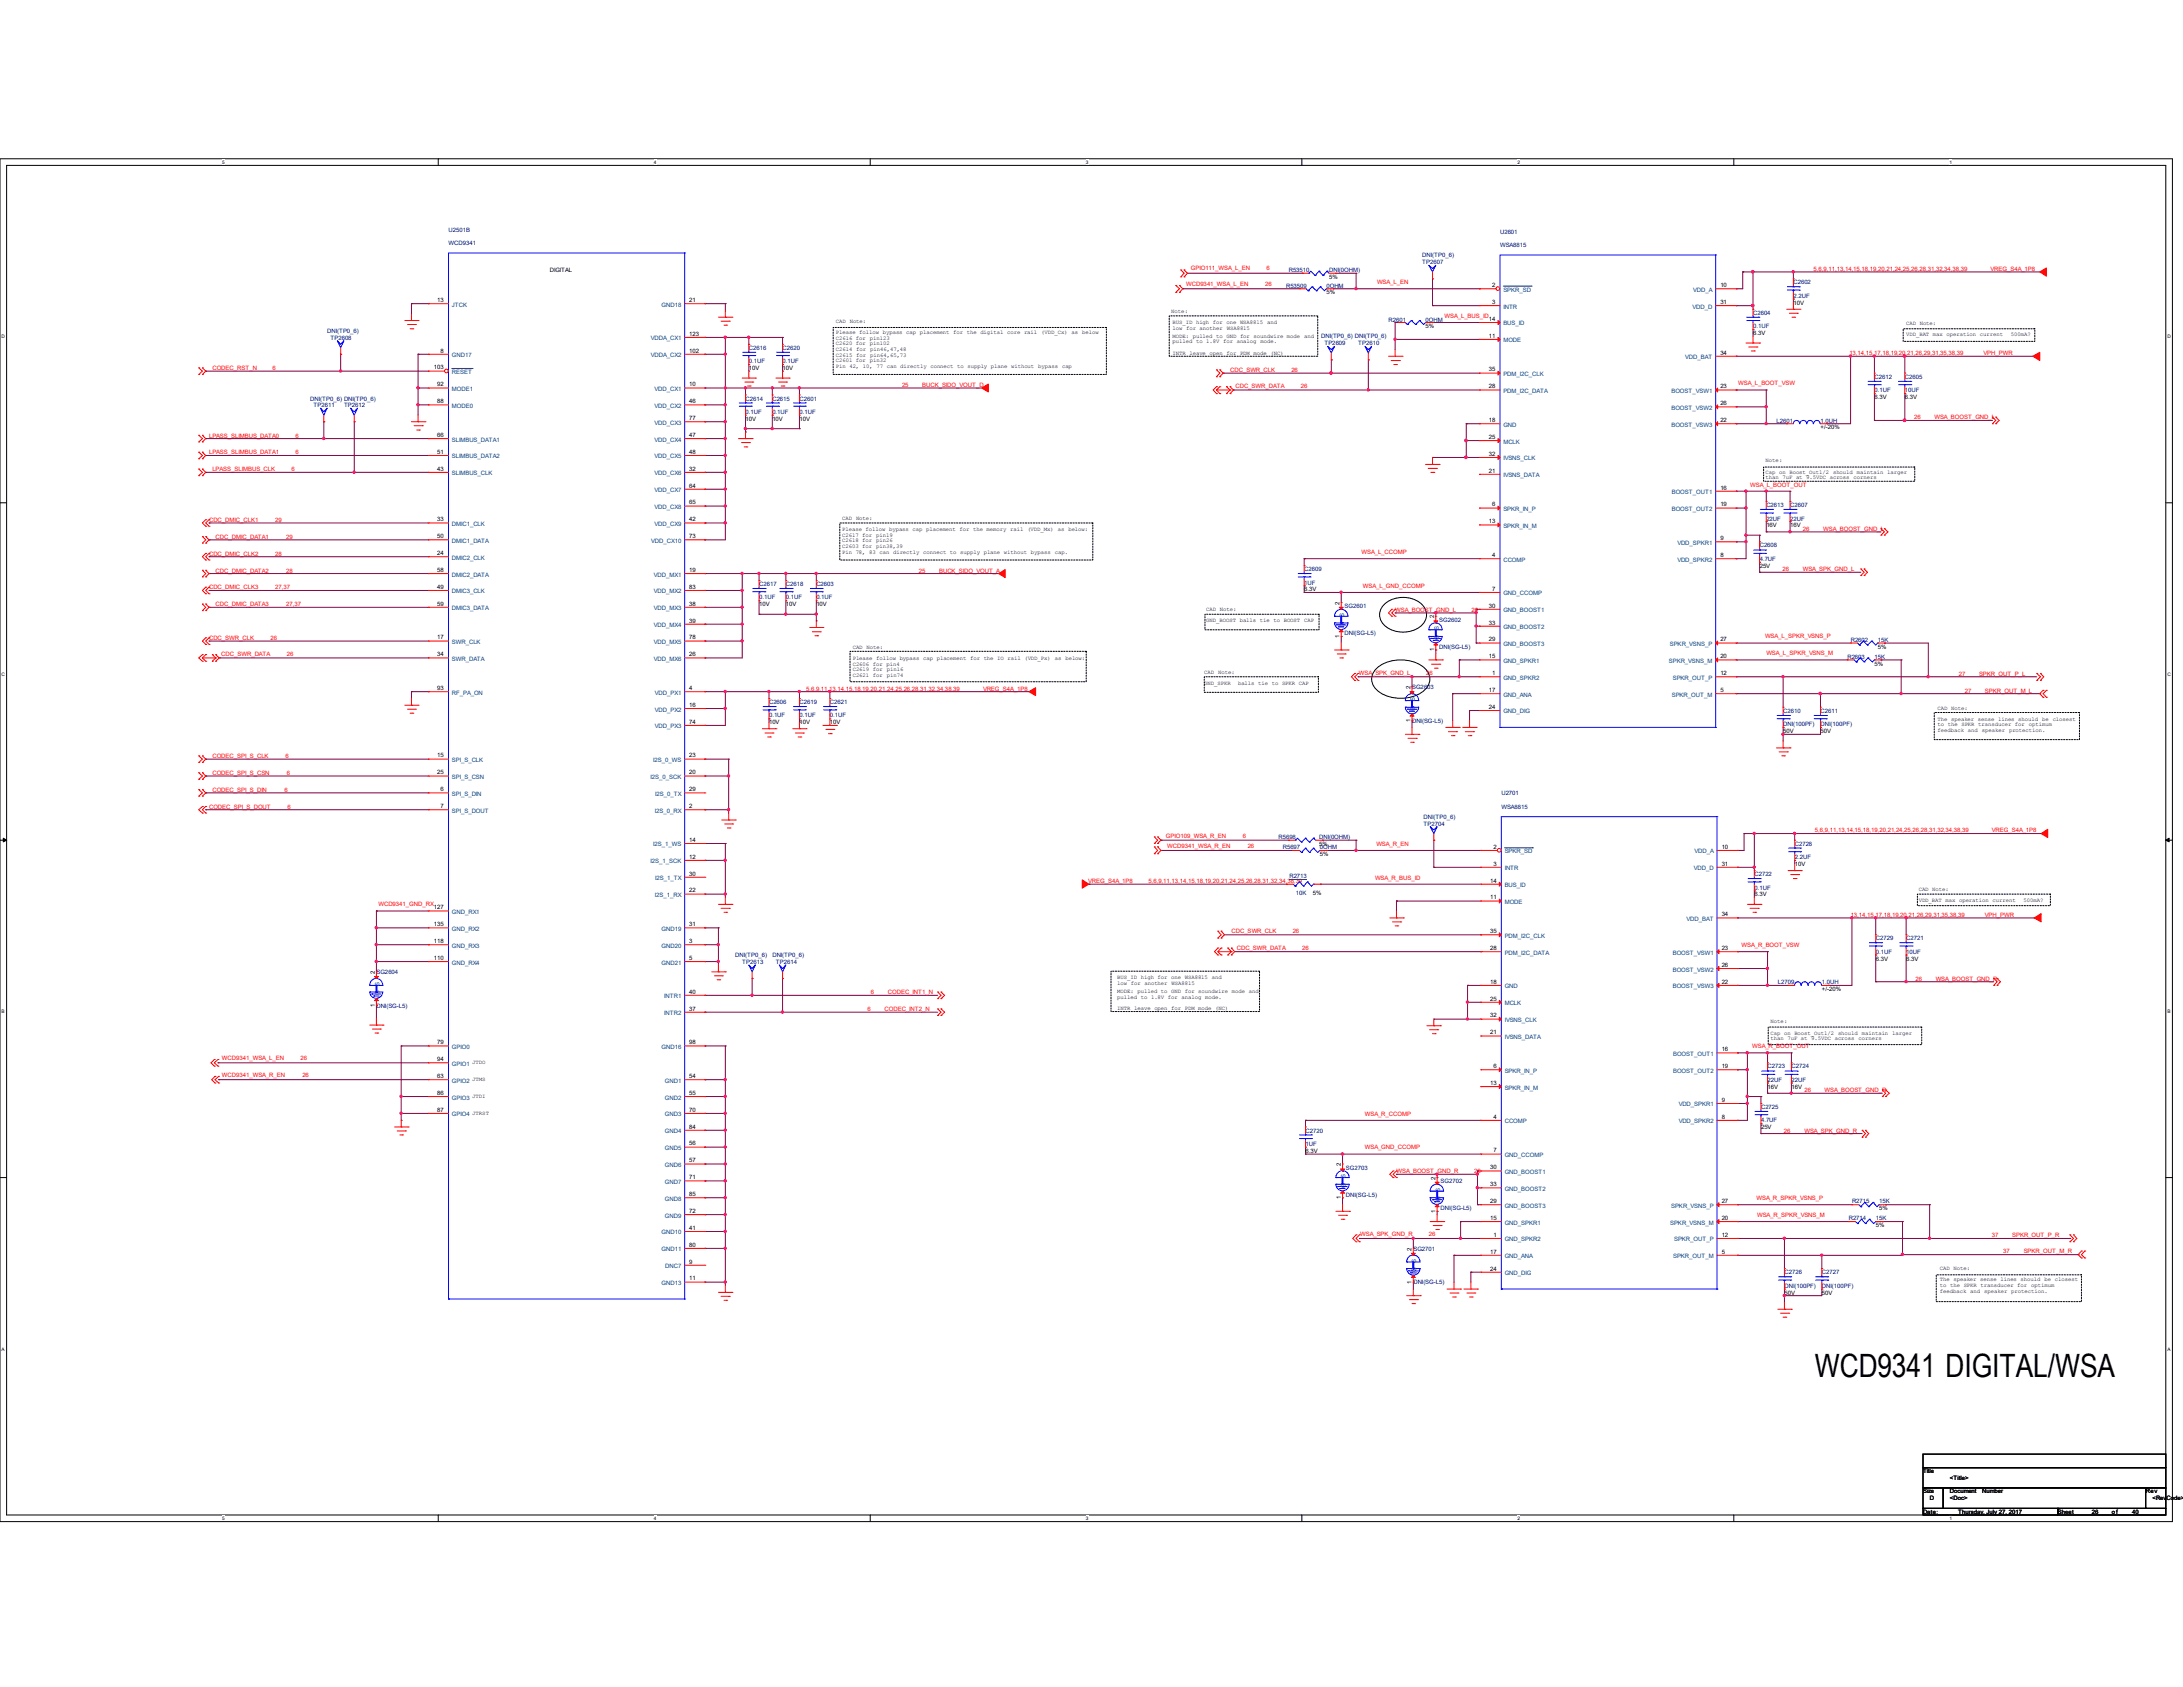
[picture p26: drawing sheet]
<svg xmlns="http://www.w3.org/2000/svg" width="279mm" height="216mm" viewBox="0 0 279 216" stroke-linecap="round" stroke-linejoin="round" font-family="sans-serif">
<defs><g id="words">
<text font-size="4.1" x="232.3" y="176.2">WCD9341 DIGITAL/WSA</text>
<g font-size=".8" fill="#000080">
<text x="57.4" y="29.7">U2501B</text>
<text x="192" y="29.9">U2601</text>
<text x="57.4" y="31.4">WCD9341</text>
<text x="164.9" y="34.8">R53510</text>
<text x="170.1" y="34.8">DNI(0OHM)</text>
<text x="182" y="33.8">TP2607</text>
<text x="182" y="32.9">DNI(TP0_6)</text>
<text x="192" y="31.7">WSA8815</text>
<text x="164.6" y="36.8">R53509</text>
<text x="169.8" y="36.8">0OHM</text>
<text x="177.7" y="41.1">R2601</text>
<text x="182.5" y="41.1">0OHM</text>
<text x="224.4" y="40.3">C2604</text>
<text x="224.4" y="42">0.1UF</text>
<text x="229.5" y="36.4">C2602</text>
<text x="229.5" y="38.1">2.2UF</text>
<text x="41.9" y="42.6">DNI(TP0_6)</text>
<text x="42.3" y="43.5">TP2608</text>
<text x="95.8" y="44.8">C2616</text>
<text x="95.8" y="46.5">0.1UF</text>
<text x="100.2" y="44.8">C2620</text>
<text x="100.2" y="46.5">0.1UF</text>
<text x="169.1" y="43.3">DNI(TP0_6) DNI(TP0_6)</text>
<text x="169.5" y="44.2">TP2609</text>
<text x="173.8" y="44.2">TP2610</text>
<text x="39.7" y="51.3">DNI(TP0_6) DNI(TP0_6)</text>
<text x="40.1" y="52.1">TP2611</text>
<text x="44" y="52.1">TP2612</text>
<text x="95.4" y="51.3">C2614</text>
<text x="95.4" y="53">0.1UF</text>
<text x="98.9" y="51.3">C2615</text>
<text x="98.9" y="53">0.1UF</text>
<text x="102.3" y="51.3">C2601</text>
<text x="102.3" y="53">0.1UF</text>
<text x="239.9" y="48.5">C2612</text>
<text x="239.9" y="50.2">0.1UF</text>
<text x="243.8" y="48.5">C2605</text>
<text x="243.8" y="50.2">10UF</text>
<text x="227.4" y="54.1">L2601</text>
<text x="233" y="54.1">1.0UH</text>
<text x="226.1" y="64.9">C2613</text>
<text x="229.1" y="64.9">C2607</text>
<text x="225.2" y="70.1">C2608</text>
<text x="225.2" y="71.8">4.7UF</text>
<text x="226.1" y="66.6">22UF</text>
<text x="229.1" y="66.6">22UF</text>
<text x="97.2" y="75">C2617</text>
<text x="97.2" y="76.7">0.1UF</text>
<text x="100.6" y="75">C2618</text>
<text x="100.6" y="76.7">0.1UF</text>
<text x="104.5" y="75">C2603</text>
<text x="104.5" y="76.7">0.1UF</text>
<text x="166.9" y="73.1">C2609</text>
<text x="166.9" y="74.8">1UF</text>
<text x="172.1" y="77.9">SG2601</text>
<text x="172.1" y="81.3">DNI(SG-L5)</text>
<text x="184.2" y="79.6">SG2602</text>
<text x="184.2" y="83">DNI(SG-L5)</text>
<text x="236.9" y="82.2">R2602</text>
<text x="240.3" y="82.2">15K</text>
<text x="180.7" y="88.2">SG2603</text>
<text x="236.4" y="84.3">R2603</text>
<text x="239.9" y="84.3">15K</text>
<text x="98.4" y="90.1">C2606</text>
<text x="98.4" y="91.8">0.1UF</text>
<text x="102.3" y="90.1">C2619</text>
<text x="102.3" y="91.8">0.1UF</text>
<text x="106.2" y="90.1">C2621</text>
<text x="106.2" y="91.8">0.1UF</text>
<text x="180.7" y="92.5">DNI(SG-L5)</text>
<text x="228.2" y="91.2">C2610</text>
<text x="228.2" y="93">DNI(100PF)</text>
<text x="233" y="91.2">C2611</text>
<text x="233" y="93">DNI(100PF)</text>
<text x="192.2" y="101.8">U2701</text>
<text x="163.6" y="107.4">R5698</text>
<text x="168.8" y="107.4">DNI(0OHM)</text>
<text x="182.2" y="105.7">TP2704</text>
<text x="182.2" y="104.8">DNI(TP0_6)</text>
<text x="192.2" y="103.5">WSA8815</text>
<text x="164.2" y="108.7">R5697</text>
<text x="165" y="112.4">R2713</text>
<text x="168.9" y="108.7">0OHM</text>
<text x="224.5" y="112.1">C2722</text>
<text x="224.5" y="113.9">0.1UF</text>
<text x="229.7" y="108.2">C2728</text>
<text x="229.7" y="110">2.2UF</text>
<text x="165.9" y="114.6">10K</text>
<text x="48.2" y="124.7">SG2604</text>
<text x="94.1" y="122.5">DNI(TP0_6)</text>
<text x="95" y="123.4">TP2613</text>
<text x="98.9" y="122.5">DNI(TP0_6)</text>
<text x="99.3" y="123.4">TP2614</text>
<text x="227.6" y="125.9">L2709</text>
<text x="233.2" y="125.9">1.0UH</text>
<text x="240.1" y="120.4">C2729</text>
<text x="240.1" y="122">0.1UF</text>
<text x="244" y="120.4">C2721</text>
<text x="244" y="122">10UF</text>
<text x="48.2" y="129">DNI(SG-L5)</text>
<text x="226.2" y="136.7">C2723</text>
<text x="229.3" y="136.7">C2724</text>
<text x="225.4" y="141.9">C2725</text>
<text x="225.4" y="143.6">4.7UF</text>
<text x="226.2" y="138.5">22UF</text>
<text x="229.3" y="138.5">22UF</text>
<text x="167.1" y="144.9">C2720</text>
<text x="167.1" y="146.7">1UF</text>
<text x="172.3" y="149.7">SG2703</text>
<text x="172.3" y="153.2">DNI(SG-L5)</text>
<text x="184.4" y="151.4">SG2702</text>
<text x="184.4" y="154.9">DNI(SG-L5)</text>
<text x="237" y="154">R2715</text>
<text x="240.5" y="154">15K</text>
<text x="180.9" y="160.1">SG2701</text>
<text x="236.6" y="156.2">R2714</text>
<text x="240.1" y="156.2">15K</text>
<text x="180.9" y="164.4">DNI(SG-L5)</text>
<text x="228.4" y="163.1">C2726</text>
<text x="228.4" y="164.8">DNI(100PF)</text>
<text x="233.2" y="163.1">C2727</text>
<text x="233.2" y="164.8">DNI(100PF)</text>
</g>
<g font-size=".8">
<text x="70.4" y="34.8">DIGITAL</text>
<text x="170.1" y="35.7">5%</text>
<text x="56" y="38.6">13</text>
<text x="88.2" y="38.6">21</text>
<text x="169.8" y="37.7">5%</text>
<text x="182.5" y="42">5%</text>
<text x="190.6" y="41.1">14</text>
<text x="191" y="38.9">3</text>
<text x="191" y="36.7">2</text>
<text x="220.2" y="38.9">31</text>
<text x="220.2" y="36.7">10</text>
<text x="229.5" y="39">10V</text>
<text x="55.5" y="47.3">103</text>
<text x="56.4" y="45.1">8</text>
<text x="88.2" y="43">123</text>
<text x="88.2" y="45.1">102</text>
<text x="95.8" y="47.4">10V</text>
<text x="100.2" y="47.4">10V</text>
<text x="190.6" y="47.5">35</text>
<text x="190.6" y="43.2">11</text>
<text x="220.2" y="45.4">34</text>
<text x="224.4" y="42.9">6.3V</text>
<text x="56" y="49.4">92</text>
<text x="56" y="51.6">88</text>
<text x="88.2" y="49.4">10</text>
<text x="88.2" y="51.6">46</text>
<text x="88.2" y="53.8">77</text>
<text x="95.4" y="53.8">10V</text>
<text x="98.9" y="53.8">10V</text>
<text x="102.3" y="53.8">10V</text>
<text x="190.6" y="49.7">28</text>
<text x="220.2" y="51.9">26</text>
<text x="220.2" y="49.7">23</text>
<text x="239.9" y="51.1">6.3V</text>
<text x="243.8" y="51.1">6.3V</text>
<text x="56" y="55.9">66</text>
<text x="56" y="58.1">51</text>
<text x="88.2" y="55.9">47</text>
<text x="88.2" y="58.1">48</text>
<text x="190.6" y="58.3">32</text>
<text x="190.6" y="56.2">25</text>
<text x="190.6" y="54">18</text>
<text x="220.2" y="54">22</text>
<text x="233" y="54.9">+/-20%</text>
<text x="56" y="60.2">43</text>
<text x="88.2" y="60.2">32</text>
<text x="88.2" y="62.4">64</text>
<text x="88.2" y="64.6">65</text>
<text x="190.6" y="60.5">21</text>
<text x="191" y="64.8">6</text>
<text x="220.2" y="64.8">19</text>
<text x="220.2" y="62.7">16</text>
<text x="56" y="66.7">33</text>
<text x="56" y="68.9">50</text>
<text x="56" y="71">24</text>
<text x="88.2" y="66.7">42</text>
<text x="88.2" y="68.9">73</text>
<text x="190.6" y="67">13</text>
<text x="191" y="71.3">4</text>
<text x="220.2" y="71.3">8</text>
<text x="220.2" y="69.1">9</text>
<text x="226.1" y="67.5">16V</text>
<text x="229.1" y="67.5">16V</text>
<text x="56" y="73.2">58</text>
<text x="56" y="75.4">49</text>
<text x="56" y="77.5">59</text>
<text x="88.2" y="73.2">19</text>
<text x="88.2" y="75.4">83</text>
<text x="88.2" y="77.5">38</text>
<text x="97.2" y="77.6">10V</text>
<text x="100.6" y="77.6">10V</text>
<text x="104.5" y="77.6">10V</text>
<text x="166.9" y="75.7">6.3V</text>
<text x="171.4" y="77.4" transform="rotate(-90 171.4 77.4)">2</text>
<text x="190.6" y="77.8">30</text>
<text x="191" y="75.6">7</text>
<text x="225.2" y="72.7">25V</text>
<text x="56" y="81.8">17</text>
<text x="56" y="84">34</text>
<text x="88.2" y="79.7">39</text>
<text x="88.2" y="81.8">78</text>
<text x="88.2" y="84">26</text>
<text x="171.4" y="81.6" transform="rotate(-90 171.4 81.6)">1</text>
<text x="183.6" y="83.3" transform="rotate(-90 183.6 83.3)">1</text>
<text x="183.6" y="79.1" transform="rotate(-90 183.6 79.1)">2</text>
<text x="190.6" y="82.1">29</text>
<text x="190.6" y="79.9">33</text>
<text x="220.2" y="82.1">27</text>
<text x="240.3" y="83">5%</text>
<text x="56" y="88.3">93</text>
<text x="88.2" y="88.3">4</text>
<text x="180.5" y="88.2" transform="rotate(-90 180.5 88.2)">2</text>
<text x="190.6" y="88.6">17</text>
<text x="190.6" y="84.2">15</text>
<text x="191" y="86.4">1</text>
<text x="220.2" y="88.6">5</text>
<text x="220.2" y="86.4">12</text>
<text x="220.2" y="84.2">20</text>
<text x="239.9" y="85.2">5%</text>
<text x="88.2" y="90.5">16</text>
<text x="88.2" y="92.6">74</text>
<text x="98.4" y="92.7">10V</text>
<text x="102.3" y="92.7">10V</text>
<text x="106.2" y="92.7">10V</text>
<text x="180.5" y="92.4" transform="rotate(-90 180.5 92.4)">1</text>
<text x="190.6" y="90.7">24</text>
<text x="228.2" y="93.8">50V</text>
<text x="233" y="93.8">50V</text>
<text x="56" y="96.9">15</text>
<text x="56" y="99.1">25</text>
<text x="56.4" y="101.3">6</text>
<text x="88.2" y="96.9">23</text>
<text x="88.2" y="99.1">20</text>
<text x="88.2" y="101.3">29</text>
<text x="56.4" y="103.4">7</text>
<text x="88.2" y="103.4">2</text>
<text x="88.2" y="107.7">14</text>
<text x="88.2" y="109.9">12</text>
<text x="88.2" y="112.1">30</text>
<text x="168.8" y="108.2">5%</text>
<text x="168.9" y="109.6">5%</text>
<text x="190.7" y="112.9">14</text>
<text x="191.1" y="110.8">3</text>
<text x="191.1" y="108.6">2</text>
<text x="220.4" y="110.8">31</text>
<text x="220.4" y="108.6">10</text>
<text x="229.7" y="110.8">10V</text>
<text x="55.5" y="116.4">127</text>
<text x="55.5" y="118.5">135</text>
<text x="88.2" y="114.2">22</text>
<text x="88.2" y="118.5">31</text>
<text x="168" y="114.6">5%</text>
<text x="190.7" y="119.4">35</text>
<text x="190.7" y="115.1">11</text>
<text x="220.4" y="117.3">34</text>
<text x="224.5" y="114.7">6.3V</text>
<text x="48" y="124.6" transform="rotate(-90 48 124.6)">2</text>
<text x="55.5" y="120.7">118</text>
<text x="55.5" y="122.9">110</text>
<text x="88.2" y="120.7">3</text>
<text x="88.2" y="122.9">5</text>
<text x="190.7" y="125.9">18</text>
<text x="190.7" y="121.6">28</text>
<text x="220.4" y="125.9">22</text>
<text x="220.4" y="123.7">26</text>
<text x="220.4" y="121.6">23</text>
<text x="240.1" y="122.9">6.3V</text>
<text x="244" y="122.9">6.3V</text>
<text x="48" y="128.8" transform="rotate(-90 48 128.8)">1</text>
<text x="88.2" y="127.2">40</text>
<text x="88.2" y="129.3">37</text>
<text x="190.7" y="130.2">32</text>
<text x="190.7" y="128.1">25</text>
<text x="233.2" y="126.8">+/-20%</text>
<text x="56" y="133.6">79</text>
<text x="56" y="135.8">94</text>
<text x="56" y="138">63</text>
<text x="88.2" y="133.6">98</text>
<text x="88.2" y="138">54</text>
<text x="190.7" y="132.4">21</text>
<text x="191.1" y="136.7">6</text>
<text x="220.4" y="136.7">19</text>
<text x="220.4" y="134.5">16</text>
<text x="56" y="140.1">86</text>
<text x="56" y="142.3">87</text>
<text x="88.2" y="140.1">55</text>
<text x="88.2" y="142.3">70</text>
<text x="190.7" y="138.9">13</text>
<text x="191.1" y="143.2">4</text>
<text x="220.4" y="143.2">8</text>
<text x="220.4" y="141">9</text>
<text x="226.2" y="139.3">16V</text>
<text x="229.3" y="139.3">16V</text>
<text x="88.2" y="144.4">84</text>
<text x="88.2" y="146.6">56</text>
<text x="88.2" y="148.8">57</text>
<text x="167.1" y="147.5">6.3V</text>
<text x="171.6" y="149.3" transform="rotate(-90 171.6 149.3)">2</text>
<text x="190.7" y="149.6">30</text>
<text x="191.1" y="147.5">7</text>
<text x="225.4" y="144.5">25V</text>
<text x="88.2" y="150.9">71</text>
<text x="88.2" y="153.1">85</text>
<text x="88.2" y="155.2">72</text>
<text x="171.6" y="153.5" transform="rotate(-90 171.6 153.5)">1</text>
<text x="183.7" y="155.2" transform="rotate(-90 183.7 155.2)">1</text>
<text x="183.7" y="151" transform="rotate(-90 183.7 151)">2</text>
<text x="190.7" y="154">29</text>
<text x="190.7" y="151.8">33</text>
<text x="220.4" y="154">27</text>
<text x="240.5" y="154.9">5%</text>
<text x="88.2" y="157.4">41</text>
<text x="88.2" y="159.6">80</text>
<text x="88.2" y="161.7">9</text>
<text x="180.7" y="160.1" transform="rotate(-90 180.7 160.1)">2</text>
<text x="190.7" y="160.4">17</text>
<text x="190.7" y="156.1">15</text>
<text x="191.1" y="158.3">1</text>
<text x="220.4" y="160.4">5</text>
<text x="220.4" y="158.3">12</text>
<text x="220.4" y="156.1">20</text>
<text x="240.1" y="157.1">5%</text>
<text x="88.2" y="163.9">11</text>
<text x="180.7" y="164.3" transform="rotate(-90 180.7 164.3)">1</text>
<text x="190.7" y="162.6">24</text>
<text x="228.4" y="165.7">50V</text>
<text x="233.2" y="165.7">50V</text>
<text x="246.1" y="188.6">Title</text>
<text x="246.1" y="191.1">Size</text>
<text x="249.6" y="191.1">Document</text>
<text x="249.6" y="189.4">&lt;Title&gt;</text>
<text x="253.7" y="191.1">Number</text>
<text x="274.6" y="191.1">Rev</text>
<text x="246.1" y="193.8">Date:</text>
<text x="247" y="192">D</text>
<text x="249.6" y="192">&lt;Doc&gt;</text>
<text x="250.6" y="193.8">Thursday, July 27, 2017</text>
<text x="263.4" y="193.8">Sheet</text>
<text x="267.7" y="193.8">26</text>
<text x="270.3" y="193.8">of</text>
<text x="272.9" y="193.8">40</text>
<text x="275.5" y="192">&lt;RevCode&gt;</text>
</g>
<g font-size=".8" fill="#f00">
<text x="152.4" y="34.6">GPIO111_WSA_L_EN</text>
<text x="162.1" y="34.6">6</text>
<text x="232.1" y="34.7">5,6,9,11,13,14,15,18,19,20,21,24,25,26,28,31,32,34,38,39</text>
<text x="254.8" y="34.7">VREG_S4A_1P8</text>
<text x="151.8" y="36.6">WCD9341_WSA_L_EN</text>
<text x="161.9" y="36.6">26</text>
<text x="176.2" y="36.4">WSA_L_EN</text>
<text x="184.9" y="40.7">WSA_L_BUS_ID</text>
<text x="27.2" y="47.4">CODEC_RST_N</text>
<text x="34.9" y="47.4">6</text>
<text x="157.4" y="47.6">CDC_SWR_CLK</text>
<text x="165.3" y="47.6">26</text>
<text x="236.7" y="45.5">13,14,15,17,18,19,20,21,26,29,31,35,38,39</text>
<text x="253.9" y="45.5">VPH_PWR</text>
<text x="115.4" y="49.5">25</text>
<text x="118" y="49.5">BUCK_SIDO_VOUT_D</text>
<text x="158.1" y="49.7">CDC_SWR_DATA</text>
<text x="166.5" y="49.7">26</text>
<text x="222.5" y="49.3">WSA_L_BOOT_VSW</text>
<text x="245" y="53.7">26</text>
<text x="247.6" y="53.7">WSA_BOOST_GND_L</text>
<text x="26.8" y="56">LPASS_SLIMBUS_DATA0</text>
<text x="26.8" y="58.2">LPASS_SLIMBUS_DATA1</text>
<text x="37.8" y="56">6</text>
<text x="37.8" y="58.2">6</text>
<text x="27.2" y="60.3">LPASS_SLIMBUS_CLK</text>
<text x="37.3" y="60.3">6</text>
<text x="224" y="62.3">WSA_L_BOOT_OUT</text>
<text x="26.8" y="71.1">CDC_DMIC_CLK2</text>
<text x="26.8" y="66.8">CDC_DMIC_CLK1</text>
<text x="27.6" y="69">CDC_DMIC_DATA1</text>
<text x="35.2" y="71.1">28</text>
<text x="35.2" y="66.8">29</text>
<text x="36.6" y="69">29</text>
<text x="174.3" y="70.9">WSA_L_CCOMP</text>
<text x="230.7" y="67.9">26</text>
<text x="233.4" y="67.9">WSA_BOOST_GND_L</text>
<text x="26.8" y="75.4">CDC_DMIC_CLK3</text>
<text x="27.6" y="73.3">CDC_DMIC_DATA2</text>
<text x="27.6" y="77.6">CDC_DMIC_DATA3</text>
<text x="35.2" y="75.4">27,37</text>
<text x="36.6" y="73.3">28</text>
<text x="36.6" y="77.6">27,37</text>
<text x="117.6" y="73.3">25</text>
<text x="120.2" y="73.3">BUCK_SIDO_VOUT_A</text>
<text x="174.4" y="75.2">WSA_L_GND_CCOMP</text>
<text x="228.1" y="73.1">26</text>
<text x="230.7" y="73.1">WSA_SPK_GND_L</text>
<text x="26.8" y="81.9">CDC_SWR_CLK</text>
<text x="28.3" y="84">CDC_SWR_DATA</text>
<text x="34.6" y="81.9">26</text>
<text x="36.7" y="84">26</text>
<text x="178.6" y="78.3">WSA_BOOST_GND_L</text>
<text x="188.4" y="78.3">26</text>
<text x="225.9" y="81.7">WSA_L_SPKR_VSNS_P</text>
<text x="226.1" y="83.9">WSA_L_SPKR_VSNS_M</text>
<text x="103.2" y="88.4">5,6,9,11,13,14,15,18,19,20,21,24,25,26,28,31,32,34,38,39</text>
<text x="125.8" y="88.4">VREG_S4A_1P8</text>
<text x="173.9" y="86.4">WSA_SPK_GND_L</text>
<text x="182.6" y="86.4">26</text>
<text x="250.7" y="86.5">27</text>
<text x="251.5" y="88.6">27</text>
<text x="253.3" y="86.5">SPKR_OUT_P_L</text>
<text x="254.1" y="88.6">SPKR_OUT_M_L</text>
<text x="27.2" y="97">CODEC_SPI_S_CLK</text>
<text x="27.2" y="99.2">CODEC_SPI_S_CSN</text>
<text x="27.2" y="101.3">CODEC_SPI_S_DIN</text>
<text x="36.4" y="101.3">6</text>
<text x="36.5" y="97">6</text>
<text x="36.7" y="99.2">6</text>
<text x="26.8" y="103.5">CODEC_SPI_S_DOUT</text>
<text x="36.8" y="103.5">6</text>
<text x="149.2" y="107.2">GPIO109_WSA_R_EN</text>
<text x="159.1" y="107.2">6</text>
<text x="232.3" y="106.5">5,6,9,11,13,14,15,18,19,20,21,24,25,26,28,31,32,34,38,39</text>
<text x="254.9" y="106.5">VREG_S4A_1P8</text>
<text x="139.3" y="113">VREG_S4A_1P8</text>
<text x="147" y="113">5,6,9,11,13,14,15,18,19,20,21,24,25,26,28,31,32,34,38,39</text>
<text x="149.4" y="108.5">WCD9341_WSA_R_EN</text>
<text x="159.7" y="108.5">26</text>
<text x="176" y="112.6">WSA_R_BUS_ID</text>
<text x="176.2" y="108.2">WSA_R_EN</text>
<text x="48.4" y="116">WCD9341_GND_RX</text>
<text x="157.6" y="119.5">CDC_SWR_CLK</text>
<text x="165.4" y="119.5">26</text>
<text x="236.9" y="117.3">13,14,15,17,18,19,20,21,26,29,31,35,38,39</text>
<text x="254.1" y="117.3">VPH_PWR</text>
<text x="158.3" y="121.5">CDC_SWR_DATA</text>
<text x="166.7" y="121.5">26</text>
<text x="222.9" y="121.2">WSA_R_BOOT_VSW</text>
<text x="245.2" y="125.5">26</text>
<text x="247.7" y="125.5">WSA_BOOST_GND_R</text>
<text x="111" y="129.4">6</text>
<text x="111.5" y="127.3">6</text>
<text x="113.2" y="129.4">CODEC_INT2_N</text>
<text x="113.6" y="127.3">CODEC_INT1_N</text>
<text x="28.4" y="135.7">WCD9341_WSA_L_EN</text>
<text x="28.4" y="137.8">WCD9341_WSA_R_EN</text>
<text x="38.5" y="135.7">26</text>
<text x="38.7" y="137.8">26</text>
<text x="224.3" y="134.2">WSA_R_BOOT_OUT</text>
<text x="174.7" y="142.8">WSA_R_CCOMP</text>
<text x="230.9" y="139.8">26</text>
<text x="233.5" y="139.8">WSA_BOOST_GND_R</text>
<text x="174.7" y="147.1">WSA_GND_CCOMP</text>
<text x="228.3" y="144.9">26</text>
<text x="230.9" y="144.9">WSA_SPK_GND_R</text>
<text x="178.7" y="150.1">WSA_BOOST_GND_R</text>
<text x="188.7" y="150.1">26</text>
<text x="224.8" y="153.6">WSA_R_SPKR_VSNS_P</text>
<text x="224.9" y="155.7">WSA_R_SPKR_VSNS_M</text>
<text x="174.1" y="158.2">WSA_SPK_GND_R</text>
<text x="182.9" y="158.2">26</text>
<text x="254.9" y="158.3">37</text>
<text x="256.4" y="160.4">37</text>
<text x="257.5" y="158.3">SPKR_OUT_P_R</text>
<text x="259" y="160.4">SPKR_OUT_M_R</text>
</g>
<g font-size=".8" fill="#004080">
<text x="57.8" y="39.2">JTCK</text>
<text x="84.7" y="39.2">GND18</text>
<text x="192.4" y="41.7">BUS_ID</text>
<text x="192.4" y="39.5">INTR</text>
<text x="192.4" y="37.3">SPKR_SD</text>
<text x="216.6" y="39.5">VDD_D</text>
<text x="216.7" y="37.3">VDD_A</text>
<text x="57.8" y="45.7">GND17</text>
<text x="57.8" y="47.9">RESET</text>
<text x="83.3" y="43.6">VDDA_CX1</text>
<text x="83.3" y="45.7">VDDA_CX2</text>
<text x="192.4" y="43.8">MODE</text>
<text x="215.7" y="46">VDD_BAT</text>
<text x="57.8" y="50">MODE1</text>
<text x="57.8" y="52.2">MODE0</text>
<text x="83.8" y="50">VDD_CX1</text>
<text x="83.8" y="52.2">VDD_CX2</text>
<text x="192.4" y="50.3">PDM_I2C_DATA</text>
<text x="192.4" y="48.1">PDM_I2C_CLK</text>
<text x="213.9" y="52.5">BOOST_VSW2</text>
<text x="213.9" y="50.3">BOOST_VSW1</text>
<text x="57.8" y="56.5">SLIMBUS_DATA1</text>
<text x="57.8" y="58.7">SLIMBUS_DATA2</text>
<text x="83.8" y="54.4">VDD_CX3</text>
<text x="83.8" y="56.5">VDD_CX4</text>
<text x="83.8" y="58.7">VDD_CX5</text>
<text x="192.4" y="58.9">IVSNS_CLK</text>
<text x="192.4" y="56.8">MCLK</text>
<text x="192.4" y="54.6">GND</text>
<text x="213.9" y="54.6">BOOST_VSW3</text>
<text x="57.8" y="60.8">SLIMBUS_CLK</text>
<text x="83.8" y="60.8">VDD_CX6</text>
<text x="83.8" y="63">VDD_CX7</text>
<text x="83.8" y="65.2">VDD_CX8</text>
<text x="192.4" y="65.4">SPKR_IN_P</text>
<text x="192.4" y="61.1">IVSNS_DATA</text>
<text x="214" y="65.4">BOOST_OUT2</text>
<text x="214" y="63.2">BOOST_OUT1</text>
<text x="57.8" y="67.3">DMIC1_CLK</text>
<text x="57.8" y="69.5">DMIC1_DATA</text>
<text x="57.8" y="71.6">DMIC2_CLK</text>
<text x="83.4" y="69.5">VDD_CX10</text>
<text x="83.8" y="67.3">VDD_CX9</text>
<text x="192.4" y="71.9">CCOMP</text>
<text x="192.4" y="67.6">SPKR_IN_M</text>
<text x="214.7" y="71.9">VDD_SPKR2</text>
<text x="214.7" y="69.7">VDD_SPKR1</text>
<text x="57.8" y="73.8">DMIC2_DATA</text>
<text x="57.8" y="75.9">DMIC3_CLK</text>
<text x="83.7" y="73.8">VDD_MX1</text>
<text x="83.7" y="75.9">VDD_MX2</text>
<text x="192.4" y="76.2">GND_CCOMP</text>
<text x="57.8" y="78.1">DMIC3_DATA</text>
<text x="57.8" y="82.4">SWR_CLK</text>
<text x="83.7" y="78.1">VDD_MX3</text>
<text x="83.7" y="80.3">VDD_MX4</text>
<text x="83.7" y="82.4">VDD_MX5</text>
<text x="172" y="80.2" transform="rotate(-90 172 80.2)">G</text>
<text x="172" y="78.9" transform="rotate(-90 172 78.9)">S</text>
<text x="184.1" y="81.9" transform="rotate(-90 184.1 81.9)">G</text>
<text x="184.1" y="80.6" transform="rotate(-90 184.1 80.6)">S</text>
<text x="192.4" y="82.7">GND_BOOST3</text>
<text x="192.4" y="80.5">GND_BOOST2</text>
<text x="192.4" y="78.4">GND_BOOST1</text>
<text x="213.7" y="82.7">SPKR_VSNS_P</text>
<text x="57.8" y="84.6">SWR_DATA</text>
<text x="57.8" y="88.9">RF_PA_ON</text>
<text x="83.7" y="84.6">VDD_MX6</text>
<text x="83.8" y="88.9">VDD_PX1</text>
<text x="181.1" y="89.7" transform="rotate(-90 181.1 89.7)">S</text>
<text x="192.4" y="89.2">GND_ANA</text>
<text x="192.4" y="87">GND_SPKR2</text>
<text x="192.4" y="84.8">GND_SPKR1</text>
<text x="213.6" y="84.8">SPKR_VSNS_M</text>
<text x="214" y="89.2">SPKR_OUT_M</text>
<text x="214.1" y="87">SPKR_OUT_P</text>
<text x="83.8" y="91.1">VDD_PX2</text>
<text x="83.8" y="93.2">VDD_PX3</text>
<text x="181.1" y="91" transform="rotate(-90 181.1 91)">G</text>
<text x="192.4" y="91.3">GND_DIG</text>
<text x="57.8" y="97.5">SPI_S_CLK</text>
<text x="57.8" y="99.7">SPI_S_CSN</text>
<text x="57.8" y="101.9">SPI_S_DIN</text>
<text x="83.3" y="99.7">I2S_0_SCK</text>
<text x="83.6" y="97.5">I2S_0_WS</text>
<text x="83.9" y="101.9">I2S_0_TX</text>
<text x="57.8" y="104">SPI_S_DOUT</text>
<text x="83.8" y="104">I2S_0_RX</text>
<text x="83.3" y="110.5">I2S_1_SCK</text>
<text x="83.6" y="108.3">I2S_1_WS</text>
<text x="83.9" y="112.6">I2S_1_TX</text>
<text x="192.6" y="113.5">BUS_ID</text>
<text x="192.6" y="111.4">INTR</text>
<text x="192.6" y="109.2">SPKR_SD</text>
<text x="216.8" y="111.4">VDD_D</text>
<text x="216.9" y="109.2">VDD_A</text>
<text x="57.8" y="117">GND_RX1</text>
<text x="57.8" y="119.1">GND_RX2</text>
<text x="83.8" y="114.8">I2S_1_RX</text>
<text x="84.7" y="119.1">GND19</text>
<text x="192.6" y="115.7">MODE</text>
<text x="215.9" y="117.9">VDD_BAT</text>
<text x="57.8" y="121.3">GND_RX3</text>
<text x="57.8" y="123.4">GND_RX4</text>
<text x="84.7" y="121.3">GND20</text>
<text x="84.7" y="123.4">GND21</text>
<text x="192.6" y="122.2">PDM_I2C_DATA</text>
<text x="192.6" y="120">PDM_I2C_CLK</text>
<text x="214.1" y="124.3">BOOST_VSW2</text>
<text x="214.1" y="122.2">BOOST_VSW1</text>
<text x="48.6" y="127.4" transform="rotate(-90 48.6 127.4)">G</text>
<text x="48.6" y="126.2" transform="rotate(-90 48.6 126.2)">S</text>
<text x="85" y="127.8">INTR1</text>
<text x="85" y="129.9">INTR2</text>
<text x="192.6" y="130.8">IVSNS_CLK</text>
<text x="192.6" y="128.7">MCLK</text>
<text x="192.6" y="126.5">GND</text>
<text x="214.1" y="126.5">BOOST_VSW3</text>
<text x="57.8" y="134.2">GPIO0</text>
<text x="57.8" y="136.4">GPIO1 JTDO</text>
<text x="84.7" y="134.2">GND16</text>
<text x="192.6" y="137.3">SPKR_IN_P</text>
<text x="192.6" y="133">IVSNS_DATA</text>
<text x="214.1" y="137.3">BOOST_OUT2</text>
<text x="214.1" y="135.1">BOOST_OUT1</text>
<text x="57.8" y="138.6">GPIO2 JTMS</text>
<text x="57.8" y="140.7">GPIO3 JTDI</text>
<text x="57.8" y="142.9">GPIO4 JTRST</text>
<text x="85.1" y="138.6">GND1</text>
<text x="85.1" y="140.7">GND2</text>
<text x="85.1" y="142.9">GND3</text>
<text x="192.6" y="143.8">CCOMP</text>
<text x="192.6" y="139.4">SPKR_IN_M</text>
<text x="214.9" y="143.8">VDD_SPKR2</text>
<text x="214.9" y="141.6">VDD_SPKR1</text>
<text x="85.1" y="145">GND4</text>
<text x="85.1" y="147.2">GND5</text>
<text x="85.1" y="149.4">GND6</text>
<text x="192.6" y="148.1">GND_CCOMP</text>
<text x="85.1" y="151.5">GND7</text>
<text x="85.1" y="153.7">GND8</text>
<text x="85.1" y="155.8">GND9</text>
<text x="172.2" y="152" transform="rotate(-90 172.2 152)">G</text>
<text x="172.2" y="150.8" transform="rotate(-90 172.2 150.8)">S</text>
<text x="184.3" y="153.8" transform="rotate(-90 184.3 153.8)">G</text>
<text x="184.3" y="152.5" transform="rotate(-90 184.3 152.5)">S</text>
<text x="192.6" y="154.6">GND_BOOST3</text>
<text x="192.6" y="152.4">GND_BOOST2</text>
<text x="192.6" y="150.2">GND_BOOST1</text>
<text x="213.9" y="154.6">SPKR_VSNS_P</text>
<text x="84.7" y="158">GND10</text>
<text x="84.7" y="160.1">GND11</text>
<text x="181.3" y="161.6" transform="rotate(-90 181.3 161.6)">S</text>
<text x="192.6" y="161">GND_ANA</text>
<text x="192.6" y="158.9">GND_SPKR2</text>
<text x="192.6" y="156.7">GND_SPKR1</text>
<text x="213.8" y="156.7">SPKR_VSNS_M</text>
<text x="214.1" y="161">SPKR_OUT_M</text>
<text x="214.3" y="158.9">SPKR_OUT_P</text>
<text x="84.7" y="164.5">GND13</text>
<text x="85.1" y="162.3">DNC7</text>
<text x="181.3" y="162.8" transform="rotate(-90 181.3 162.8)">G</text>
<text x="192.6" y="163.2">GND_DIG</text>
</g>
<g font-size=".7">
<text x="107" y="41.3">CAD</text>
<text x="108.8" y="41.3">Note:</text>
<text x="149.9" y="40.1">Note:</text>
<text x="150.1" y="41.5">BUS_ID high for one WSA8815 and</text>
<text x="244" y="41.6">CAD Note:</text>
<text x="107" y="42.8">Please follow bypass cap placement for the digital core rail (VDD_Cx) as below</text>
<text x="107" y="43.5">C2616 for pin123</text>
<text x="107" y="44.2">C2620 for pin102</text>
<text x="107" y="44.9">C2614 for pin46,47,48</text>
<text x="107" y="45.6">C2615 for pin64,65,73</text>
<text x="107" y="46.4">C2601 for pin32</text>
<text x="107" y="47.1">Pin 42, 10, 77 can directly connect to supply plane without bypass cap</text>
<text x="150.1" y="43.2">MODE: pulled to GND for soundwire mode and</text>
<text x="150.1" y="43.9">pulled to 1.8V for analog mode.</text>
<text x="150.1" y="42.2">low for another WSA8815</text>
<text x="150.1" y="45.4">INTR leave open for PDM mode (NC)</text>
<text x="244" y="43">VDD_BAT max operation current</text>
<text x="257.4" y="43">500mA?</text>
<text x="226" y="59.2">Note:</text>
<text x="226" y="60.6">Cap on Boost_Out1/2 should maintain</text>
<text x="226" y="61.3">than 7uF at 9.5VDC across corners</text>
<text x="241.6" y="60.6">larger</text>
<text x="107.8" y="66.5">CAD</text>
<text x="107.8" y="68">Please follow bypass cap placement for the memory rail (VDD_Mx) as below:</text>
<text x="107.8" y="68.7">C2617 for pin19</text>
<text x="107.8" y="69.4">C2618 for pin26</text>
<text x="107.8" y="70.1">C2603 for pin38,39</text>
<text x="107.8" y="70.9">Pin 78, 83 can directly connect to supply plane without bypass cap.</text>
<text x="109.6" y="66.5">Note:</text>
<text x="109.1" y="83">CAD</text>
<text x="110.9" y="83">Note:</text>
<text x="154.4" y="78.2">CAD Note:</text>
<text x="154.4" y="79.6">GND_BOOST balls tie to BOOST CAP</text>
<text x="109.1" y="84.5">Please follow bypass cap placement for the IO rail (VDD_Px) as below:</text>
<text x="109.1" y="85.2">C2606 for pin4</text>
<text x="109.1" y="85.9">C2619 for pin16</text>
<text x="109.1" y="86.6">C2621 for pin74</text>
<text x="154.1" y="86.2">CAD Note:</text>
<text x="154.1" y="87.7">GND_SPKR</text>
<text x="158.5" y="87.7">balls tie to SPKR CAP</text>
<text x="248" y="90.8">CAD Note:</text>
<text x="248" y="92.2">The speaker sense lines should be closest</text>
<text x="248" y="93">to the SPKR transducer for optimum</text>
<text x="248" y="93.7">feedback and speaker protection.</text>
<text x="245.6" y="114">CAD Note:</text>
<text x="245.6" y="115.5">VDD_BAT max operation current</text>
<text x="259" y="115.5">500mA?</text>
<text x="143" y="125.3">BUS_ID high for one WSA8815 and</text>
<text x="143" y="126.1">low for another WSA8815</text>
<text x="143" y="127.1">MODE: pulled to GND for soundwire mode and</text>
<text x="143" y="127.8">pulled to 1.8V for analog mode.</text>
<text x="143" y="129.2">INTR leave open for PDM mode (NC)</text>
<text x="226.6" y="131">Note:</text>
<text x="226.6" y="132.4">Cap on Boost_Out1/2 should maintain larger</text>
<text x="226.6" y="133.1">than 7uF at 9.5VDC across corners</text>
<text x="248.3" y="162.6">CAD Note:</text>
<text x="248.3" y="164">The speaker sense lines should be closest</text>
<text x="248.3" y="164.7">to the SPKR transducer for optimum</text>
<text x="248.3" y="165.4">feedback and speaker protection.</text>
</g>
<g font-size=".6">
<text x="28.4" y="21">5</text>
<text x="83.7" y="21">4</text>
<text x="139" y="21">3</text>
<text x="194.2" y="21">2</text>
<text x="249.5" y="21">1</text>
<text x=".2" y="43.3">D</text>
<text x="277.4" y="43.3">D</text>
<text x=".2" y="86.5">C</text>
<text x="277.4" y="86.5">C</text>
<text x=".2" y="129.7">B</text>
<text x="277.4" y="129.7">B</text>
<text x=".2" y="172.8">A</text>
<text x="277.4" y="172.8">A</text>
<text x="28.4" y="194.5">5</text>
<text x="83.7" y="194.5">4</text>
<text x="139" y="194.5">3</text>
<text x="194.2" y="194.5">2</text>
<text x="249.5" y="194.5">1</text>
</g>
</g></defs>
<path d="M0 20.3h278v174.4h-278zM.8 21.2h276.4v172.7h-276.4z" fill="none" stroke="#000" stroke-width=".13"/>
<g fill="#fff">
<path d="M28.4 20.4h.3v.7h-.3z"/>
<path d="M28.4 194h.3v.6h-.3z"/>
</g>
<path d="M56.1 20.3v.9M56.1 193.9v.8" fill="none" stroke="#000" stroke-width=".13"/>
<g fill="#fff">
<path d="M83.7 20.4h.3v.7h-.3z"/>
<path d="M83.7 194h.3v.6h-.3z"/>
</g>
<path d="M111.4 20.3v.9M111.4 193.9v.8" fill="none" stroke="#000" stroke-width=".13"/>
<g fill="#fff">
<path d="M139 20.4h.3v.7h-.3z"/>
<path d="M139 194h.3v.6h-.3z"/>
</g>
<path d="M166.6 20.3v.9M166.6 193.9v.8" fill="none" stroke="#000" stroke-width=".13"/>
<g fill="#fff">
<path d="M194.2 20.4h.3v.7h-.3z"/>
<path d="M194.2 194h.3v.6h-.3z"/>
</g>
<path d="M221.9 20.3v.9M221.9 193.9v.8" fill="none" stroke="#000" stroke-width=".13"/>
<g fill="#fff">
<path d="M249.5 20.4h.3v.7h-.3z"/>
<path d="M249.5 194h.3v.6h-.3z"/>
<path d="M.2 42.8h.4v.6h-.4z"/>
<path d="M277.4 42.8h.4v.6h-.4z"/>
<path d="M.2 85.9h.4v.7h-.4z"/>
<path d="M277.4 85.9h.4v.7h-.4z"/>
</g>
<path d="M0 64.3h.8M277.2 64.3h.8" fill="none" stroke="#000" stroke-width=".13"/>
<g fill="#fff">
<path d="M.2 129.1h.4v.7h-.4z"/>
<path d="M277.4 129.1h.4v.7h-.4z"/>
</g>
<path d="M0 107.5h.8M277.2 107.5h.8" fill="none" stroke="#000" stroke-width=".13"/>
<path d="M.4 107.3l.4 .2-.4 .2zM277.2 107.5l.4-.2v.4z" fill="#000" stroke="#000" stroke-width=".13"/>
<g fill="#fff">
<path d="M.2 172.3h.4v.7h-.4z"/>
<path d="M277.4 172.3h.4v.7h-.4z"/>
</g>
<g fill="none" stroke="#000" stroke-width=".13">
<path d="M106.6 41.9h35v6h-35zM149.6 40.4h19.1v5.2h-19.1zM225.7 59.8h19.4v1.8h-19.4zM243.6 42.1h16.8v1.6h-16.8zM107.5 66.9h32.4v4.8h-32.4zM154.2 78.6h14.6v2h-14.6zM177.2 77.3a3.6 3.6 0 0 1 5.1 .4 1.87 1.87 0 0 1-.8 2.7 3.6 3.6 0 0 1-4.6-.7 1.76 1.76 0 0 1 .3-2.4zM108.8 83.4h30.2v3.8h-30.2zM154.1 86.6h14.6v2h-14.6zM176.4 85.4a5.1 5.1 0 0 1 5.8 0 1.85 1.85 0 0 1 0 3 5.1 5.1 0 0 1-5.8 0 1.85 1.85 0 0 1 0-3zM247.6 91.2h18.5v3.5h-18.5zM245.4 114.4h17v1.5h-17z"/>
<path d="M142.2 124.3h19v5.2h-19zM226.3 131.4h19.7v2.3h-19.7zM0 150.7h.8M277.2 150.7h.8M247.8 163.2h18.6v3.4h-18.6zM246.1 186.1h31.1v1.7h-31.1zM246.1 187.8h31.1v2.6h-31.1zM246.1 190.4h2.6v2.6h-2.6zM246.1 193h17.3v.9h-17.3zM248.7 190.4h25.9v2.6h-25.9zM263.4 193h13.8v.9h-13.8zM274.6 190.4h2.6v2.6h-2.6z"/>
</g>
<g fill="none" stroke="#800040" stroke-width=".13">
<path d="M52.7 38.9h.1M52.7 38.9h2.1M52.7 38.9v1.3M54.8 38.9h.1M90.2 38.9h.1M90.2 38.9h2.6M92.8 38.9h.1M92.8 38.9v.9M151.4 37h.1M151.4 37h14.9M152 35h14.7M166.7 35h.1"/>
<path d="M170.6 37h18.8M171 35h2.6M173.6 35h.1M173.6 37h.1M173.6 35v2M183.3 39.1h.1M183.3 35.7h.1M183.3 39.1h6.1M183.3 35.7v3.4M189.4 37h.1M222.2 37h.1M222.2 39.1h.1"/>
<path d="M222.2 39.1h2.2M223.1 34.8h.1M223.1 34.8v2.2h-.9M223.1 34.8h38M224.4 34.8h.1M224.4 39.1h.1M224.4 34.8v4.8M229.5 34.8h.1M229.5 38.3h.1M229.5 34.8v.9M229.5 38.3v.4M26.3 47.5h.1"/>
<path d="M26.3 56.1h.1M26.3 58.3h.1M26.3 47.5h28.5M26.3 56.1h28.5M26.3 58.3h28.5M41.4 56.1h.1M41.4 54h.1M41.4 54v2.1M43.6 45.3h.1M43.6 47.5h.1M43.6 45.3v2.2M45.3 54h.1"/>
<path d="M45.3 54v6.5M53.5 45.3h.1M53.5 49.7h.1M53.5 51.8h.1M53.5 45.3h1.3M53.5 45.3v7.8M53.5 49.7h1.3M53.5 51.8h1.3M90.2 51.8h.1M90.2 49.7h.1M90.2 56.1h.1M90.2 54h.1"/>
<path d="M90.2 58.3h.1M90.2 43.2h.1M90.2 45.3h.1M90.2 45.3h2.6M90.2 49.7h35.4M90.2 51.8h2.6M90.2 56.1h2.6M90.2 58.3h2.6M90.2 54h2.6M90.2 43.2h10M92.8 51.8h.1M92.8 49.7h.1"/>
<path d="M92.8 54h.1M92.8 56.1h.1M92.8 58.3h.1M92.8 43.2h.1M92.8 45.3h.1M92.8 43.2v25.9h-2.6M95.4 49.7h.1M95.4 54.9h.1M95.4 55.3h.1M95.4 49.7v.8M95.4 53.1v2.2M95.4 54.9h6.9"/>
<path d="M95.8 43.2h.1M95.8 47.5h.1M95.8 43.2v.9M95.8 46.7v.8M98.8 49.7h.1M98.8 53.1h.1M98.8 54.9h.1M98.8 49.7v.8M98.8 53.1v1.8M100.2 47.5h.1M100.2 43.2h.1M100.2 43.2v.9"/>
<path d="M100.2 46.7v.8M102.3 49.7h.1M102.3 54.9h.1M102.3 49.7v.8M102.3 53.1v1.8M156.5 47.8h.1M156.5 47.8h32.9M157.9 49.9h.1M157.9 49.9h31.5M170.4 47.8h.1M170.4 46.1h.1M170.4 46.1v1.7"/>
<path d="M175.1 49.9h.1M175.1 46.1h.1M175.1 46.1v3.8M178.6 43.4h.1M178.6 41.3h.1M178.6 41.3v3.4M178.6 43.4h10.8M178.6 41.3h.4M183.3 58.5h.1M183.3 41.3h.1M183.3 58.5h6.1M183.3 41.3h6.1"/>
<path d="M187.7 54.2h.1M187.7 56.4h.1M187.7 58.5h.1M187.7 54.2h1.7M187.7 54.2v4.3M187.7 56.4h1.7M222.2 49.9h.1M222.2 52.1h.1M222.2 54.2h.1M222.2 45.6h.1M222.2 45.6h38M222.2 49.9h3.9"/>
<path d="M222.2 52.1h3.9M222.2 54.2h6.5M224.4 42.2h.1M224.4 42.2v.8M226.1 52.1h.1M226.1 54.2h.1M226.1 49.9h.1M226.1 49.9v4.3M233.8 54.2h.1M236.9 45.6h.1M236.9 45.6v8.6h-3.1M239.9 45.6h.1"/>
<path d="M239.9 53.8h.1M239.9 50.4h.1M239.9 45.6v2.2M239.9 50.4v3.4M239.9 53.8h15.1M243.8 45.6h.1M243.8 53.8h.1M243.8 50.4h.1M243.8 45.6v2.2M243.8 50.4v3.4M26.3 60.5h.1M26.3 60.5h28.5"/>
<path d="M26.8 77.7h.1M26.8 75.6h.1M26.8 73.4h.1M26.8 71.2h.1M26.8 69.1h.1M26.8 66.9h.1M26.8 77.7h28M26.8 75.6h28M26.8 73.4h28M26.8 71.2h28M26.8 69.1h28M26.8 66.9h28"/>
<path d="M45.3 60.5h.1M90.2 75.6h.1M90.2 73.4h.1M90.2 77.7h.1M90.2 79.9h.1M90.2 69.1h.1M90.2 60.5h.1M90.2 62.6h.1M90.2 64.8h.1M90.2 66.9h.1M90.2 77.7h4.8M90.2 75.6h4.8"/>
<path d="M90.2 73.4h37.6M90.2 66.9h2.6M90.2 60.5h2.6M90.2 79.9h4.8M90.2 62.6h2.6M90.2 64.8h2.6M92.8 60.5h.1M92.8 62.6h.1M92.8 64.8h.1M92.8 66.9h.1M95 73.4h.1M95 75.6h.1"/>
<path d="M95 77.7h.1M95 79.9h.1M95 73.4v10.8h-4.8M97.2 73.4h.1M97.2 78.6h.1M97.2 73.4v.9M97.2 76.9v1.7M97.2 78.6h7.3M100.6 78.6h.1M100.6 73.4h.1M100.6 73.4v.9M100.6 76.9v1.7"/>
<path d="M104.5 73.4h.1M104.5 78.6h.1M104.5 79.5h.1M104.5 73.4v.9M104.5 76.9v2.6M166.9 75h.1M166.9 71.5h.1M166.9 75.8h.1M166.9 75.8h22.5M166.9 71.5h22.5M166.9 71.5v.9M166.9 75v.8"/>
<path d="M171.7 75.8h.1M171.7 75.8v1.3M178.6 78.4h.1M178.6 78.4h10.3M183.8 78.4h.1M183.8 78.4v.5M188.9 78h.1M188.9 78.4h.1M188.9 78v4.3M188.9 78h.5M222.2 69.3h.1M222.2 65h.1"/>
<path d="M222.2 62.9h.1M222.2 71.5h.1M222.2 62.9h6.9M222.2 69.3h1.3M222.2 65h1.3M223.5 69.3h.1M223.5 62.9h.1M223.5 68.5h.1M223.5 65h.1M223.5 62.9v8.6h-1.3M223.5 68.5h1.7M225.2 68.5h.1"/>
<path d="M225.2 73.2h.1M225.2 72h.1M225.2 68.5v.8M225.2 72v1.2M225.2 73.2h13M226.1 62.9h.1M226.1 68.1h.1M226.1 66.8h.1M226.1 62.9v1.3M226.1 66.8v1.3M226.1 68.1h14.6M229.1 62.9h.1"/>
<path d="M229.1 66.8h.1M229.1 68.1h.1M229.1 62.9v1.3M229.1 66.8v1.3M26.3 97.2h.1M26.3 99.3h.1M26.3 97.2h28.5M26.3 99.3h28.5M26.8 82h.1M26.8 82h28M28.1 84.2h.1M28.1 84.2h26.7"/>
<path d="M52.7 88.5h.1M52.7 88.5h2.1M52.7 88.5v.9M54.8 88.5h.1M90.2 84.2h.1M90.2 82h.1M90.2 88.5h.1M90.2 90.7h.1M90.2 92.8h.1M90.2 97.2h.1M90.2 99.3h.1M90.2 82h4.8"/>
<path d="M90.2 88.5h41.5M90.2 90.7h2.6M90.2 97.2h3.1M90.2 99.3h3.1M92.8 88.5h.1M92.8 90.7h.1M92.8 88.5v4.3h-2.6M93.3 97.2h.1M93.3 99.3h.1M93.3 97.2v6.9M95 82h.1M98.4 88.5h.1"/>
<path d="M98.4 92h.1M98.4 88.5v.9M98.4 92v.4M102.3 88.5h.1M102.3 92.4h.1M102.3 88.5v.9M102.3 92v.4M106.2 88.5h.1M106.2 88.5v.9M131.7 88.5h.1M171.7 81.4h.1M171.7 81.4v.9"/>
<path d="M173.8 86.6h.1M173.8 86.6h15.6M180.7 86.6h.1M180.7 92.2h.1M180.7 86.6v1.3M180.7 92.2v.9M183.8 83.2h.1M183.8 83.2v.4M185.9 88.8h.1M185.9 88.8h3.5M185.9 88.8v3.4M186.8 84.5h.1"/>
<path d="M186.8 86.6h.1M186.8 84.5h2.6M186.8 84.5v2.1M188.1 90.9h.1M188.1 90.9h1.3M188.1 90.9v1.3M188.9 82.3h.1M188.9 80.1h.1M188.9 82.3h.5M188.9 80.1h.5M222.2 82.3h.1M222.2 86.6h.1"/>
<path d="M222.2 88.8h.1M222.2 84.5h.1M222.2 88.8h38.9M222.2 84.5h14.2M222.2 82.3h14.7M222.2 86.6h38.5M228.2 86.6h.1M228.2 94h.1M228.2 93.1h.1M228.2 86.6v3.9M228.2 93.1v1.7M233 88.8h.1"/>
<path d="M233 93.1h.1M233 93.1v.9h-4.8M233 88.8v1.7M240.7 84.5h.1M240.7 84.5h2.6M241.2 82.3h.1M241.2 82.3h5.6v4.3M243.3 84.5h.1M243.3 84.5v4.3M246.8 86.6h.1M261.1 88.8h.1M26.3 101.5h.1"/>
<path d="M26.3 103.6h.1M26.3 103.6h28.5M26.3 101.5h28.5M48.2 118.7h.1M48.2 116.6h.1M48.2 118.7h6.6M48.2 116.6v7.8M48.2 116.6h6.6M90.2 118.7h.1M90.2 103.6h.1M90.2 107.9h.1M90.2 110.1h.1"/>
<path d="M90.2 114.4h.1M90.2 118.7h1.7M90.2 103.6h3.1M90.2 107.9h2.6M90.2 110.1h2.6M90.2 114.4h2.6M91.9 118.7h.1M91.9 118.7v4.8M92.8 107.9h.1M92.8 110.1h.1M92.8 114.4h.1M92.8 107.9v7"/>
<path d="M93.3 103.6h.1M139.4 113.2h.1M139.4 113.2h25.3M148.6 107.5h.1M148.6 108.8h16.8M148.6 107.5h16.3M156.7 119.6h32.8M165.4 108.8h.1M169 113.2h.1M169 113.2h20.5M169.2 107.5h.1M169.2 107.5h4.4"/>
<path d="M169.8 108.8h.1M169.8 108.8h19.7M173.6 107.5h.1M173.6 107.5v1.3M178.7 115.3h.1M178.7 115.3v1.3M178.7 115.3h10.8M183.5 107.5h.1M183.5 111h.1M183.5 111h6M183.5 107.5v3.5M189.5 108.8h.1"/>
<path d="M189.5 119.6h.1M222.4 108.8h.1M222.4 117.5h.1M222.4 111h.1M222.4 117.5h37.9M222.4 111h2.1M223.2 106.7h.1M223.2 106.7v2.1h-.8M223.2 106.7h38M224.5 114h.1M224.5 106.7h.1M224.5 111h.1"/>
<path d="M224.5 106.7v4.7M224.5 114v.9M229.7 106.7h.1M229.7 110.1h.1M229.7 106.7v.8M229.7 110.1v.4M237 117.5h.1M237 117.5v8.6h-3M240.1 117.5h.1M240.1 117.5v2.1M244 117.5h.1M244 117.5v2.1"/>
<path d="M27.9 136h.1M27.9 136h26.9M28 138.2h.1M28 138.2h26.8M48.2 128.7h.1M48.2 120.9h.1M48.2 123.1h.1M48.2 120.9h6.6M48.2 123.1h6.6M48.2 128.7v1.6M51.4 133.9h.1M51.4 133.9h3.4"/>
<path d="M51.4 133.9v9.5M54.8 120.9h.1M54.8 133.9h.1M90.2 127.4h.1M90.2 129.5h.1M90.2 133.9h.1M90.2 138.2h.1M90.2 120.9h.1M90.2 123.1h.1M90.2 127.4h29.8M90.2 129.5h29.8M90.2 133.9h2.6"/>
<path d="M90.2 138.2h2.6M90.2 120.9h1.7M90.2 123.1h1.7M91.9 120.9h.1M91.9 123.1h.1M92.8 133.9h.1M92.8 138.2h.1M92.8 133.9v30.6M96.3 127.4h.1M96.3 125.2h.1M96.3 125.2v2.2M100.2 129.5h.1"/>
<path d="M100.2 125.2h.1M100.2 125.2v4.3M158 121.8h31.5M183.5 130.4h.1M183.5 130.4h6M187.8 126.1h.1M187.8 128.3h.1M187.8 130.4h.1M187.8 126.1h1.7M187.8 126.1v4.3M187.8 128.3h1.7M189.5 121.8h.1"/>
<path d="M222.4 121.8h.1M222.4 124h.1M222.4 126.1h.1M222.4 134.7h.1M222.4 136.9h.1M222.4 134.7h6.9M222.4 121.8h3.8M222.4 124h3.8M222.4 126.1h6.5M222.4 136.9h1.2M223.6 134.7h.1M223.6 136.9h.1"/>
<path d="M223.6 134.7v8.7h-1.2M226.2 134.7h.1M226.2 138.6h.1M226.2 139.9h.1M226.2 121.8h.1M226.2 126.1h.1M226.2 124h.1M226.2 121.8v4.3M226.2 134.7v1.3M226.2 138.6v1.3M226.2 139.9h14.7M229.3 134.7h.1"/>
<path d="M229.3 138.6h.1M229.3 139.9h.1M229.3 134.7v1.3M229.3 138.6v1.3M234 126.1h.1M240.1 122.2h.1M240.1 125.6h.1M240.1 122.2v3.4M240.1 125.6h15.1M244 122.2h.1M244 125.6h.1M244 122.2v3.4"/>
<path d="M51.4 140.3h.1M51.4 142.5h.1M51.4 143.4h.1M51.4 140.3h3.4M51.4 142.5h3.4M90.2 140.3h.1M90.2 142.5h.1M90.2 144.7h.1M90.2 146.8h.1M90.2 149h.1M90.2 151.1h.1M90.2 153.3h.1"/>
<path d="M90.2 155.4h.1M90.2 157.6h.1M90.2 159.8h.1M90.2 140.3h2.6M90.2 142.5h2.6M90.2 144.7h2.6M90.2 146.8h2.6M90.2 149h2.6M90.2 151.1h2.6M90.2 153.3h2.6M90.2 155.4h2.6M90.2 157.6h2.6"/>
<path d="M90.2 159.8h2.6M92.8 140.3h.1M92.8 142.5h.1M92.8 144.7h.1M92.8 146.8h.1M92.8 149h.1M92.8 151.1h.1M92.8 153.3h.1M92.8 155.4h.1M92.8 157.6h.1M92.8 159.8h.1M167.1 146.8h.1"/>
<path d="M167.1 147.7h.1M167.1 143.4h.1M167.1 147.7h22.4M167.1 143.4h22.4M167.1 143.4v.8M167.1 146.8v.9M171.8 147.7h.1M171.8 153.3h.1M171.8 147.7v1.3M171.8 153.3v.9M174 158.5h.1M174 158.5h15.5"/>
<path d="M178.7 150.3h.1M178.7 150.3h10.4M180.9 158.5h.1M180.9 158.5v1.3M183.9 155h.1M183.9 150.3h.1M183.9 150.3v.4M183.9 155v.4M186.9 156.3h.1M186.9 158.5h.1M186.9 156.3h2.6M186.9 156.3v2.2"/>
<path d="M189.1 152h.1M189.1 150.3h.1M189.1 154.2h.1M189.1 149.9h.1M189.1 154.2h.4M189.1 152h.4M189.1 149.9v4.3M189.1 149.9h.4M222.4 141.2h.1M222.4 143.4h.1M222.4 154.2h.1M222.4 156.3h.1"/>
<path d="M222.4 158.5h.1M222.4 154.2h14.6M222.4 156.3h14.2M222.4 158.5h42.5M222.4 141.2h1.2M223.6 141.2h.1M223.6 140.3h.1M223.6 140.3h1.8M225.4 140.3h.1M225.4 143.8h.1M225.4 145.1h.1M225.4 140.3v.9"/>
<path d="M225.4 143.8v1.3M225.4 145.1h12.9M228.4 158.5h.1M228.4 158.5v3.8M240.9 156.3h.1M240.9 156.3h2.6M241.3 154.2h.1M241.3 154.2h5.7M243.5 156.3h.1M243.5 156.3v4.4h-21.1M247 154.2h.1M247 154.2v4.3"/>
<path d="M264.9 158.5h.1M90.2 164.1h.1M90.2 164.1h2.6M92.8 164.1h.1M180.9 164.1h.1M180.9 164.1v.9M186.1 160.7h.1M186.1 160.7v3.4M186.1 160.7h3.4M188.3 162.8h.1M188.3 162.8v1.3M188.3 162.8h1.2"/>
<path d="M222.4 160.7h.1M228.4 165.8h.1M228.4 165h.1M228.4 165v1.7M233.2 160.7h.1M233.2 165h.1M233.2 160.7v1.6M233.2 165v.8h-4.8M243.5 160.6h.1M243.5 160.6h22.5M266 160.6h.1"/>
</g>
<g fill="#f0f" stroke="#f0f" stroke-width=".13">
<circle cx="53.5" cy="49.6" r=".15"/>
<circle cx="53.5" cy="51.8" r=".15"/>
<circle cx="43.6" cy="47.5" r=".15"/>
<circle cx="45.3" cy="60.4" r=".15"/>
<circle cx="41.4" cy="56.1" r=".15"/>
<circle cx="100.1" cy="129.5" r=".15"/>
<circle cx="96.2" cy="127.4" r=".15"/>
<circle cx="92.8" cy="138.2" r=".15"/>
<circle cx="92.8" cy="142.5" r=".15"/>
<circle cx="92.8" cy="140.3" r=".15"/>
<circle cx="92.8" cy="146.8" r=".15"/>
<circle cx="92.8" cy="144.6" r=".15"/>
<circle cx="92.8" cy="148.9" r=".15"/>
<circle cx="92.8" cy="153.3" r=".15"/>
<circle cx="92.8" cy="151.1" r=".15"/>
<circle cx="92.8" cy="157.6" r=".15"/>
<circle cx="92.8" cy="155.4" r=".15"/>
<circle cx="92.8" cy="164.1" r=".15"/>
<circle cx="92.8" cy="159.7" r=".15"/>
<circle cx="91.9" cy="120.9" r=".15"/>
<circle cx="91.9" cy="123" r=".15"/>
<circle cx="95" cy="73.4" r=".15"/>
<circle cx="97.1" cy="73.4" r=".15"/>
<circle cx="104.5" cy="73.4" r=".15"/>
<circle cx="95" cy="77.7" r=".15"/>
<circle cx="95" cy="75.5" r=".15"/>
<circle cx="95" cy="82" r=".15"/>
<circle cx="95" cy="79.9" r=".15"/>
<circle cx="102.3" cy="49.6" r=".15"/>
<circle cx="92.8" cy="54" r=".15"/>
<circle cx="92.8" cy="51.8" r=".15"/>
<circle cx="92.8" cy="56.1" r=".15"/>
<circle cx="92.8" cy="60.4" r=".15"/>
<circle cx="92.8" cy="58.3" r=".15"/>
<circle cx="92.8" cy="64.7" r=".15"/>
<circle cx="92.8" cy="62.6" r=".15"/>
<circle cx="92.8" cy="66.9" r=".15"/>
<circle cx="92.8" cy="43.2" r=".15"/>
<circle cx="92.8" cy="49.6" r=".15"/>
<circle cx="92.8" cy="45.3" r=".15"/>
<circle cx="98.4" cy="88.5" r=".15"/>
<circle cx="92.8" cy="88.5" r=".15"/>
<circle cx="92.8" cy="90.7" r=".15"/>
<circle cx="93.2" cy="99.3" r=".15"/>
<circle cx="93.2" cy="103.6" r=".15"/>
<circle cx="92.8" cy="110.1" r=".15"/>
<circle cx="92.8" cy="114.4" r=".15"/>
<circle cx="48.2" cy="120.9" r=".15"/>
<circle cx="48.2" cy="118.7" r=".15"/>
<circle cx="51.3" cy="140.3" r=".15"/>
<circle cx="51.3" cy="142.5" r=".15"/>
<circle cx="95.4" cy="54.8" r=".15"/>
<circle cx="95.4" cy="49.6" r=".15"/>
<circle cx="98.8" cy="49.6" r=".15"/>
<circle cx="98.8" cy="54.8" r=".15"/>
<circle cx="104.5" cy="78.6" r=".15"/>
<circle cx="100.6" cy="78.6" r=".15"/>
<circle cx="100.6" cy="73.4" r=".15"/>
<circle cx="102.3" cy="88.5" r=".15"/>
<circle cx="106.2" cy="88.5" r=".15"/>
<circle cx="95.8" cy="43.2" r=".15"/>
<circle cx="243.3" cy="88.8" r=".15"/>
<circle cx="243.8" cy="45.6" r=".17"/>
<circle cx="226" cy="62.8" r=".15"/>
<circle cx="229.1" cy="68.1" r=".15"/>
<circle cx="171.6" cy="75.8" r=".15"/>
<circle cx="246.8" cy="86.6" r=".15"/>
<circle cx="223.5" cy="69.3" r=".15"/>
<circle cx="243.8" cy="53.8" r=".17"/>
<circle cx="239.9" cy="45.6" r=".15"/>
<circle cx="236.8" cy="45.6" r=".15"/>
<circle cx="173.5" cy="36.9" r=".15"/>
<circle cx="226" cy="54.2" r=".15"/>
<circle cx="226" cy="52" r=".15"/>
<circle cx="229.5" cy="34.8" r=".15"/>
<circle cx="224.3" cy="34.8" r=".17"/>
<circle cx="224.3" cy="39.1" r=".17"/>
<circle cx="223.5" cy="65" r=".15"/>
<circle cx="223.5" cy="62.8" r=".15"/>
<circle cx="183.7" cy="78.4" r=".15"/>
<circle cx="188.9" cy="80.1" r=".15"/>
<circle cx="223.5" cy="68.5" r=".15"/>
<circle cx="228.2" cy="86.6" r=".15"/>
<circle cx="228.2" cy="94" r=".15"/>
<circle cx="233" cy="88.8" r=".17"/>
<circle cx="187.6" cy="56.4" r=".17"/>
<circle cx="187.6" cy="58.5" r=".17"/>
<circle cx="180.7" cy="86.6" r=".15"/>
<circle cx="186.8" cy="86.6" r=".15"/>
<circle cx="188.9" cy="78.4" r=".15"/>
<circle cx="175.1" cy="49.9" r=".15"/>
<circle cx="178.5" cy="43.4" r=".15"/>
<circle cx="170.3" cy="47.7" r=".17"/>
<circle cx="243.5" cy="160.5" r=".15"/>
<circle cx="173.5" cy="108.8" r=".15"/>
<circle cx="226.2" cy="134.7" r=".15"/>
<circle cx="171.8" cy="147.7" r=".15"/>
<circle cx="243.9" cy="117.5" r=".15"/>
<circle cx="240.1" cy="117.5" r=".15"/>
<circle cx="243.9" cy="125.6" r=".15"/>
<circle cx="229.3" cy="139.9" r=".15"/>
<circle cx="229.7" cy="106.7" r=".15"/>
<circle cx="226.2" cy="126.1" r=".15"/>
<circle cx="226.2" cy="123.9" r=".15"/>
<circle cx="237" cy="117.5" r=".15"/>
<circle cx="186.9" cy="158.5" r=".15"/>
<circle cx="223.6" cy="136.9" r=".15"/>
<circle cx="223.6" cy="134.7" r=".15"/>
<circle cx="223.6" cy="141.2" r=".15"/>
<circle cx="223.6" cy="140.3" r=".15"/>
<circle cx="224.5" cy="111" r=".15"/>
<circle cx="224.5" cy="106.7" r=".15"/>
<circle cx="183.9" cy="150.3" r=".15"/>
<circle cx="189.1" cy="152" r=".15"/>
<circle cx="189.1" cy="150.3" r=".15"/>
<circle cx="247" cy="158.5" r=".15"/>
<circle cx="228.4" cy="158.5" r=".15"/>
<circle cx="228.4" cy="165.8" r=".15"/>
<circle cx="233.2" cy="160.6" r=".15"/>
<circle cx="187.8" cy="130.4" r=".15"/>
<circle cx="187.8" cy="128.2" r=".15"/>
<circle cx="180.9" cy="158.5" r=".15"/>
<circle cx="48.2" cy="123" r=".15"/>
</g>
<g fill="none" stroke="#f00" stroke-width=".13">
<path d="M92.8 39.8v.8M150.5 36.5h.1M150.5 37.4h.1M150.5 36.5l.5 .5-.5 .4M151 37.4h.1M151 36.5h.1M151 36.5l.4 .5-.4 .4M151.1 34.5h.1M151.1 35.4h.1M151.1 34.5l.5 .5-.5 .4M151.6 35.4h.1M151.6 34.5h.1"/>
<path d="M151.6 34.5l.4 .5-.4 .4M228.7 39.6h1.7M229.5 39.6h.1M229.5 38.7v.9M230.4 39.6h.1M25.4 47.1h.1M25.4 47.9h.1M25.4 55.7h.1M25.4 56.6h.1M25.4 57.9h.1M25.4 58.7h.1M25.4 47.1l.5 .4-.5 .4"/>
<path d="M25.4 55.7l.5 .4-.5 .5M25.4 57.9l.5 .4-.5 .4M25.9 47.9h.1M25.9 47.1h.1M25.9 56.6h.1M25.9 55.7h.1M25.9 58.7h.1M25.9 57.9h.1M25.9 47.1l.4 .4-.4 .4M25.9 55.7l.4 .4-.4 .5M25.9 57.9l.4 .4-.4 .4M51.8 41h1.7"/>
<path d="M52.2 41.5h1M52.5 42.1h.3M52.7 41h.1M52.7 54h1.7M52.7 40.2v.8M52.8 42.1h.1M53 54.5h1.1M53.2 41.5h.1M53.3 55h.4M53.5 54h.1M53.5 41h.1M53.5 53.1v.9"/>
<path d="M53.7 55h.1M54.1 54.5h.1M54.4 54h.1M91.9 40.6h1.8M92.3 41.1h1M92.7 41.6h.3M92.8 40.6h.1M93 41.6h.1M93.3 41.1h.1M93.7 40.6h.1M94.5 56.1h1.8M94.9 56.6h1"/>
<path d="M95 48.4h1.7M95.2 57.2h.4M95.3 48.9h1.1M95.4 56.1h.1M95.4 55.3v.8M95.6 57.2h.1M95.7 49.4h.3M95.8 48.4h.1M95.8 47.5v.9M95.9 56.6h.1M96 49.4h.1M96.3 56.1h.1"/>
<path d="M96.4 48.9h.1M96.7 48.4h.1M99.3 48.4h1.7M99.7 48.9h1M100 49.4h.3M100.2 48.4h.1M100.2 47.5v.9M100.3 49.4h.1M100.7 48.9h.1M101 48.4h.1M155.7 47.3h.1M155.7 48.2h.1"/>
<path d="M155.7 50.4h.1M155.7 49.5h.1M155.7 47.3l.4 .5-.4 .4M155.7 49.5l-.4 .4 .4 .5M155.7 49.9l.4 .5M155.7 49.9h1.7M156.1 48.2h.1M156.1 47.3h.1M156.1 49.5h.1M156.1 50.4h.1M156.1 47.3l.4 .5-.4 .4M156.1 49.5l-.4 .4"/>
<path d="M157 50.4h.1M157 49.5h.1M157 49.5l.4 .4M157.4 49.5h.1M157.4 50.4h.1M157.4 49.9h.1M157.4 49.5l.5 .4-.5 .5M157.4 49.9l-.4 .5M177.7 45.6h1.8M178.1 46.1h1M178.4 46.7h.3M178.6 45.6h.1"/>
<path d="M178.6 44.7v.9M178.7 46.7h.1M179.1 46.1h.1M179.5 45.6h.1M182.5 59.4h1.7M182.8 59.9h1.1M183.3 59.4h.1M183.3 58.5v.9M183.9 59.9h.1M184.2 59.4h.1M223.5 43.9h1.7M223.8 44.4h1.1"/>
<path d="M224.2 44.9h.3M224.4 43.9h.1M224.4 43v.9M224.5 44.9h.1M224.9 44.4h.1M225.2 43.9h.1M229 40.1h1M229.4 40.6h.3M229.7 40.6h.1M230 40.1h.1M255 53.4h.1M255 54.2h.1"/>
<path d="M255 53.4l.4 .4-.4 .4M255.4 53.4h.1M255.4 54.2h.1M255.4 53.4l.5 .4-.5 .4M25.4 60h.1M25.4 60.9h.1M25.4 60l.5 .5-.5 .4M25.9 73h.1M25.9 73.8h.1M25.9 68.7h.1M25.9 69.5h.1M25.9 77.3h.1"/>
<path d="M25.9 78.1h.1M25.9 60.9h.1M25.9 60h.1M25.9 73l.4 .4-.4 .4M25.9 68.7l.4 .4-.4 .4M25.9 77.3l.4 .4-.4 .4M25.9 60l.4 .5-.4 .4M26.3 73.8h.1M26.3 73h.1M26.3 69.5h.1M26.3 68.7h.1M26.3 70.8h.1"/>
<path d="M26.3 71.7h.1M26.3 66.5h.1M26.3 67.4h.1M26.3 78.1h.1M26.3 77.3h.1M26.3 75.1h.1M26.3 76h.1M26.3 73l.5 .4-.5 .4M26.3 68.7l.5 .4-.5 .4M26.3 70.8l-.4 .4 .4 .5M26.3 66.5l-.4 .4 .4 .5M26.3 77.3l.5 .4-.5 .4"/>
<path d="M26.3 75.1l-.4 .5 .4 .4M26.8 70.8h.1M26.8 71.7h.1M26.8 66.5h.1M26.8 67.4h.1M26.8 75.1h.1M26.8 76h.1M26.8 70.8l-.5 .4 .5 .5M26.8 66.5l-.5 .4 .5 .5M26.8 75.1l-.5 .5 .5 .4M104.5 79.5v.8M178.1 78h.1"/>
<path d="M178.1 78.9h.1M178.1 78l-.4 .4 .4 .5M178.6 78h.1M178.6 78.9h.1M178.6 78l-.5 .4 .5 .5M183.1 60.5h.4M183.5 60.5h.1M238.2 72.8h.1M238.2 73.7h.1M238.2 72.8l.4 .4-.4 .5M238.6 72.8h.1M238.6 73.7h.1"/>
<path d="M238.6 72.8l.4 .4-.4 .5M240.7 67.6h.1M240.7 68.5h.1M240.7 67.6l.5 .5-.5 .4M241.2 67.6h.1M241.2 68.5h.1M241.2 67.6l.4 .5-.4 .4M25.4 96.7h.1M25.4 97.6h.1M25.4 98.9h.1M25.4 99.7h.1M25.4 96.7l.5 .5-.5 .4"/>
<path d="M25.4 98.9l.5 .4-.5 .4M25.9 97.6h.1M25.9 96.7h.1M25.9 99.7h.1M25.9 98.9h.1M25.9 84.6h.1M25.9 83.8h.1M25.9 84.2h1.7M25.9 96.7l.4 .5-.4 .4M25.9 98.9l.4 .4-.4 .4M25.9 83.8l-.5 .4 .5 .4M25.9 84.2l.4 .4"/>
<path d="M26.3 81.6h.1M26.3 82.5h.1M26.3 83.8h.1M26.3 84.6h.1M26.3 81.6l-.4 .4 .4 .5M26.3 83.8l-.4 .4M26.8 81.6h.1M26.8 82.5h.1M26.8 81.6l-.5 .4 .5 .5M27.2 84.6h.1M27.2 83.8h.1M27.2 83.8l.4 .4"/>
<path d="M27.6 83.8h.1M27.6 84.6h.1M27.6 84.2h.1M27.6 83.8l.5 .4-.5 .4M27.6 84.2l-.4 .4M51.8 90.3h1.7M52.2 90.8h1M52.5 91.3h.3M52.7 90.3h.1M52.7 89.4v.9M52.8 91.3h.1M53.2 90.8h.1"/>
<path d="M53.5 90.3h.1M97.6 93.3h1.7M97.9 93.8h1M98.3 94.3h.3M98.4 93.3h.1M98.4 92.4v.9M98.6 94.3h.1M98.9 93.8h.1M99.3 93.3h.1M101.5 93.3h1.7M101.8 93.8h1M102.2 94.3h.3"/>
<path d="M102.3 93.3h.1M102.3 92.4v.9M102.5 94.3h.1M102.8 93.8h.1M103.2 93.3h.1M103.6 80.3h1.7M104 80.9h1M104.3 81.4h.3M104.5 80.3h.1M104.6 81.4h.1M105 80.9h.1M105.3 80.3h.1"/>
<path d="M105.3 92.8h1.8M105.7 93.3h1M106 93.9h.4M106.2 92.8h.1M106.2 92v.8M106.4 93.9h.1M106.7 93.3h.1M107.1 92.8h.1M170.8 83.2h1.8M171.2 83.7h1M171.5 84.2h.3M171.7 83.2h.1"/>
<path d="M171.7 82.3v.9M171.8 84.2h.1M172.2 83.7h.1M172.6 83.2h.1M173.4 86.2h.1M173.4 87.1h.1M173.4 86.2l-.4 .4 .4 .5M173.8 86.2h.1M173.8 87.1h.1M173.8 86.2l-.4 .4 .4 .5M179.9 94h1.7M180.2 94.5h1.1"/>
<path d="M180.6 95h.3M180.7 94h.1M180.7 93.1v.9M180.9 95h.1M181.3 94.5h.1M181.6 94h.1M182.9 84.5h1.7M183.2 85h1.1M183.6 85.5h.3M183.8 84.5h.1M183.8 83.6v.9M183.9 85.5h.1"/>
<path d="M184.3 85h.1M184.6 84.5h.1M185 93.1h1.8M185.4 93.6h1M185.8 94.1h.3M185.9 93.1h.1M185.9 92.2v.9M186.1 94.1h.1M186.4 93.6h.1M186.8 93.1h.1M187.2 93.1h1.7M187.5 93.6h1.1"/>
<path d="M187.9 94.1h.4M188.1 93.1h.1M188.1 92.2v.9M188.3 94.1h.1M188.6 93.6h.1M188.9 93.1h.1M227.4 95.7h1.7M227.7 96.2h1.1M228 96.7h.4M228.2 95.7h.1M228.2 94.8v.9M228.4 96.7h.1"/>
<path d="M228.8 96.2h.1M229.1 95.7h.1M260.7 86.2h.1M260.7 87.1h.1M260.7 86.2l.5 .4-.5 .5M261.2 86.2h.1M261.2 87.1h.1M261.2 86.2l.4 .4-.4 .5M261.5 89.2h.1M261.5 88.3h.1M261.5 88.3l-.4 .5 .4 .4M261.9 88.3h.1"/>
<path d="M261.9 89.2h.1M261.9 88.3l-.4 .5 .4 .4M25.4 101h.1M25.4 101.9h.1M25.4 101l.5 .5-.5 .4M25.9 101.9h.1M25.9 101h.1M25.9 103.2h.1M25.9 104.1h.1M25.9 101l.4 .5-.4 .4M25.9 103.2l-.5 .4 .5 .5M26.3 103.2h.1"/>
<path d="M26.3 104.1h.1M26.3 103.2l-.4 .4 .4 .5M91.9 115.7h1.8M92.3 116.2h1M92.4 104.9h1.7M92.7 116.8h.3M92.8 105.5h1M92.8 115.7h.1M92.8 114.9v.8M93 116.8h.1M93.1 106h.3M93.3 104.9h.1"/>
<path d="M93.3 104.1v.8M93.3 116.2h.1M93.4 106h.1M93.7 115.7h.1M93.8 105.5h.1M94.1 104.9h.1M147.7 107.1h.1M147.7 107.9h.1M147.7 108.4h.1M147.7 109.3h.1M147.7 107.1l.5 .4-.5 .4M147.7 108.4l.5 .4-.5 .5"/>
<path d="M148.2 107.9h.1M148.2 107.1h.1M148.2 109.3h.1M148.2 108.4h.1M148.2 107.1l.4 .4-.4 .4M148.2 108.4l.4 .4-.4 .5M155.9 119.2h.1M155.9 119.2l.4 .4-.4 .5M156.3 119.2h.1M156.3 119.2l.4 .4-.4 .5M177.9 117.5h1.7M178.2 118h1.1"/>
<path d="M178.6 118.5h.3M178.7 117.5h.1M178.7 116.6v.9M178.9 118.5h.1M179.3 118h.1M179.6 117.5h.1M189.5 119.6h.1M189.5 115.3h.1M189.5 113.2h.1M189.5 111h.1M189.5 111h2.7M189.5 119.6h2.7"/>
<path d="M189.5 115.3h2.7M189.5 113.2h2.7M219.8 117.5h2.6M219.8 111h2.6M219.8 108.8h2.6M222.4 117.5h.1M222.4 111h.1M222.4 108.8h.1M223.6 115.7h1.8M224 116.2h1M224.4 116.8h.3M224.5 115.7h.1"/>
<path d="M224.5 114.9v.8M224.7 116.8h.1M225 116.2h.1M225.4 115.7h.1M228.9 111.4h1.6M229.2 111.9h1M229.5 112.4h.4M229.7 111.4h.1M229.7 110.5v.9M229.9 112.4h.1M230.2 111.9h.1M230.5 111.4h.1"/>
<path d="M27.4 135.6h.1M27.4 136.4h.1M27.4 135.6l-.4 .4 .4 .4M27.5 137.8h.1M27.5 138.6h.1M27.5 137.8l-.4 .4 .4 .4M27.9 135.6h.1M27.9 136.4h.1M27.9 135.6l-.5 .4 .5 .4M28 137.8h.1M28 138.6h.1M28 137.8l-.5 .4 .5 .4"/>
<path d="M47.3 131.2h1.7M47.7 131.7h1M48 132.2h.3M48.2 131.2h.1M48.2 130.3v.9M48.3 132.2h.1M48.7 131.7h.1M49 131.2h.1M91.1 124.4h1.7M91.4 124.9h1.1M91.8 125.4h.3M91.9 124.4h.1"/>
<path d="M91.9 123.5v.9M92.1 125.4h.1M92.5 124.9h.1M92.8 124.4h.1M120 129.1h.1M120 130h.1M120 127h.1M120 127.8h.1M120 129.1l.4 .4-.4 .5M120 127l.4 .4-.4 .4M120.4 129.1h.1M120.4 130h.1"/>
<path d="M120.4 127h.1M120.4 127.8h.1M120.4 129.1l.5 .4-.5 .5M120.4 127l.5 .4-.5 .4M155.9 120.1h.1M155.9 122.2h.1M155.9 121.3h.1M155.9 121.3l-.5 .5 .5 .4M155.9 121.8l.4 .4M155.9 121.8h1.7M156.3 120.1h.1M156.3 121.3h.1"/>
<path d="M156.3 122.2h.1M156.3 121.3l-.4 .5M157.1 122.2h.1M157.1 121.3h.1M157.1 121.3l.5 .5M157.6 121.3h.1M157.6 122.2h.1M157.6 121.8h.1M157.6 121.3l.4 .5-.4 .4M157.6 121.8l-.5 .4M182.6 131.3h1.8M183 131.8h1"/>
<path d="M183.3 132.3h.4M183.5 131.3h.1M183.5 130.4v.9M183.7 132.3h.1M184 131.8h.1M184.4 131.3h.1M189.5 139.1h.1M189.5 136.9h.1M189.5 132.6h.1M189.5 130.4h.1M189.5 128.3h.1M189.5 126.1h.1"/>
<path d="M189.5 121.8h.1M189.5 121.8h2.7M189.5 136.9h2.7M189.5 126.1h2.7M189.5 139.1h2.7M189.5 132.6h2.7M189.5 130.4h2.7M189.5 128.3h2.7M219.8 121.8h2.6M219.8 136.9h2.6M219.8 134.7h2.6M219.8 126.1h2.6"/>
<path d="M219.8 124h2.6M222.4 136.9h.1M222.4 134.7h.1M222.4 126.1h.1M222.4 124h.1M222.4 121.8h.1M240.9 139.5h.1M240.9 139.5l.4 .4-.4 .4M241.3 139.5h.1M241.3 139.5l.5 .4-.5 .4M255.2 125.2h.1M255.2 126.1h.1"/>
<path d="M255.2 125.2l.4 .4-.4 .5M255.6 125.2h.1M255.6 126.1h.1M255.6 125.2l.4 .4-.4 .5M50.5 144.2h1.7M50.8 144.7h1.1M51.2 145.2h.3M51.4 144.2h.1M51.4 143.4v.8M51.5 145.2h.1M51.9 144.7h.1M52.2 144.2h.1"/>
<path d="M171 155h1.7M171.3 155.5h1M171.7 156h.3M171.8 155h.1M171.8 154.2v.8M172 156h.1M172.3 155.5h.1M172.7 155h.1M173.6 158h.1M173.6 158.9h.1M173.6 158l-.5 .5 .5 .4M174 158h.1"/>
<path d="M174 158.9h.1M174 158l-.4 .5 .4 .4M178.3 149.9h.1M178.3 150.7h.1M178.3 149.9l-.4 .4 .4 .4M178.7 149.9h.1M178.7 150.7h.1M178.7 149.9l-.4 .4 .4 .4M183 156.3h1.8M183.4 156.8h1M183.8 157.4h.3M183.9 156.3h.1"/>
<path d="M183.9 155.4v.9M184.1 157.4h.1M184.4 156.8h.1M184.8 156.3h.1M189.5 158.5h.1M189.5 156.3h.1M189.5 154.2h.1M189.5 152h.1M189.5 149.9h.1M189.5 147.7h.1M189.5 143.4h.1M189.5 156.3h2.7"/>
<path d="M189.5 158.5h2.7M189.5 154.2h2.7M189.5 143.4h2.7M189.5 152h2.7M189.5 149.9h2.7M189.5 147.7h2.7M219.8 156.3h2.6M219.8 158.5h2.6M219.8 154.2h2.6M219.8 143.4h2.6M219.8 141.2h2.6M222.4 158.5h.1"/>
<path d="M222.4 156.3h.1M222.4 154.2h.1M222.4 143.4h.1M222.4 141.2h.1M238.3 144.7h.1M238.3 145.5h.1M238.3 144.7l.5 .4-.5 .4M238.8 144.7h.1M238.8 145.5h.1M238.8 144.7l.4 .4-.4 .4M240.9 140.3h.1M241.3 140.3h.1"/>
<path d="M264.9 158h.1M264.9 158.9h.1M264.9 158l.5 .5-.5 .4M265.4 158h.1M265.4 158.9h.1M265.4 158l.4 .5-.4 .4M91.9 165.4h1.8M92.3 165.9h1M92.7 166.4h.3M92.8 165.4h.1M92.8 164.5v.9M93 166.4h.1"/>
<path d="M93.3 165.9h.1M93.7 165.4h.1M180 165.8h1.8M180.4 166.3h1M180.7 166.8h.4M180.9 165.8h.1M180.9 165v.8M181.1 166.8h.1M181.4 166.3h.1M181.8 165.8h.1M185.2 165h1.7M185.6 165.5h1"/>
<path d="M185.9 166h.4M186.1 165h.1M186.1 164.1v.9M186.3 166h.1M186.6 165.5h.1M186.9 165h.1M187.4 165h1.7M187.7 165.5h1.1M188.1 166h.3M188.3 165h.1M188.3 164.1v.9M188.4 166h.1"/>
<path d="M188.8 165.5h.1M189.1 165h.1M189.5 162.8h.1M189.5 160.7h.1M189.5 160.7h2.7M189.5 162.8h2.7M219.8 160.7h2.6M222.4 160.7h.1M227.5 167.6h1.8M227.9 168.1h1M228.2 168.6h.4M228.4 167.6h.1"/>
<path d="M228.4 166.7v.9M228.6 168.6h.1M228.9 168.1h.1M229.3 167.6h.1M266.4 161h.1M266.4 160.1h.1M266.4 160.1l-.4 .5 .4 .4M266.8 160.1h.1M266.8 161h.1M266.8 160.1l-.4 .5 .4 .4"/>
</g>
<g fill="#f00" stroke="#f00" stroke-width=".13">
<path d="M219.8 156.3l.2-.2v.5z"/>
<path d="M219.8 154.2l.2-.3v.5z"/>
<path d="M219.8 126.1l.2-.2v.5z"/>
<path d="M219.8 124l.2-.3v.5z"/>
<path d="M219.8 121.8l.2-.3v.5z"/>
<path d="M191.9 138.8l.3 .3-.3 .2z"/>
<path d="M191.9 136.7l.3 .2-.3 .3z"/>
<path d="M191.9 130.2l.3 .2-.3 .3z"/>
<path d="M191.9 128l.3 .3-.3 .2z"/>
<path d="M191.9 119.4l.3 .2-.3 .3z"/>
<path d="M191.9 115.1l.3 .2-.3 .3z"/>
<path d="M191.9 112.9l.3 .3-.3 .2z"/>
<path d="M127.8 73.4l.9-.5v1z" fill-rule="evenodd"/>
<path d="M125.6 49.7l.9-.6v1.1z" fill-rule="evenodd"/>
<path d="M131.7 88.5l.8-.5v1z" fill-rule="evenodd"/>
<path d="M260.2 45.6l.9-.5v1z" fill-rule="evenodd"/>
<path d="M261.1 34.8l.8-.5v1z" fill-rule="evenodd"/>
<path d="M261.2 106.7l.9-.6v1.1z" fill-rule="evenodd"/>
<path d="M260.3 117.5l.9-.6v1.1z" fill-rule="evenodd"/>
<path d="M138.5 112.6l.9 .6-.9 .5z" fill-rule="evenodd"/>
</g>
<path d="M219.8 104.5h.1M219.8 104.5h-27.6v60.5M219.8 104.5v60.5M192.2 165h.1M192.2 165h27.6M219.8 165h.1" fill="none" stroke="#00f" stroke-width=".13"/>
<circle cx="191.9" cy="108.8" r=".23" fill="#fff" stroke="#f00" stroke-width=".13"/>
<g fill="none" stroke="#f00" stroke-width=".13">
<path d="M189.4 39.1h.1M189.4 39.1h2.6M219.6 39.1h2.6M219.6 37h2.6M222.2 39.1h.1M222.2 37h.1M224.4 39.6h.1M224.4 39.6v.8M189.4 58.5h.1M189.4 56.4h.1M189.4 54.2h.1M189.4 49.9h.1"/>
<path d="M189.4 47.8h.1M189.4 43.4h.1M189.4 41.3h.1M189.4 54.2h2.6M189.4 49.9h2.6M189.4 58.5h2.6M189.4 56.4h2.6M189.4 47.8h2.6M189.4 43.4h2.6M189.4 41.3h2.6M219.6 54.2h2.6M219.6 52.1h2.6"/>
<path d="M219.6 49.9h2.6M219.6 45.6h2.6M222.2 54.2h.1M222.2 52.1h.1M222.2 49.9h.1M222.2 45.6h.1M224.4 42.2h.1M224.4 41.3v.9M228.7 54.2h.1M228.7 54.2h.8M233 54.2h.8M233.8 54.2h.1"/>
<path d="M97.2 74.3h.1M97.2 76.9h.1M97.2 74.3v.8M97.2 76v.9M100.6 74.3h.1M100.6 76.9h.1M100.6 74.3v.8M100.6 76v.9M189.4 78h.1M189.4 75.8h.1M189.4 71.5h.1M189.4 67.2h.1"/>
<path d="M189.4 65h.1M189.4 60.7h.1M189.4 71.5h2.6M189.4 65h2.6M189.4 78h2.6M189.4 75.8h2.6M189.4 67.2h2.6M189.4 60.7h2.6M219.6 71.5h2.6M219.6 69.3h2.6M219.6 65h2.6M219.6 62.9h2.6"/>
<path d="M222.2 71.5h.1M222.2 69.3h.1M222.2 65h.1M222.2 62.9h.1M226.1 64.2h.1M226.1 66.8h.1M226.1 64.2v.8M226.1 65.9v.9M189.4 90.9h.1M189.4 88.8h.1M189.4 86.6h.1M189.4 84.5h.1"/>
<path d="M189.4 82.3h.1M189.4 80.1h.1M189.4 88.8h2.6M189.4 86.6h2.6M189.4 84.5h2.6M189.4 82.3h2.6M189.4 90.9h2.6M189.4 80.1h2.6M219.6 88.8h2.6M219.6 86.6h2.6M219.6 84.5h2.6M219.6 82.3h2.6"/>
<path d="M222.2 88.8h.1M222.2 86.6h.1M222.2 84.5h.1M222.2 82.3h.1M165.4 108.8h.1M165.4 108.8h.9M168.9 108.8h.9M169.8 108.8h.1M189.5 108.8h.1M189.5 108.8h2.1M96.3 125.2h.1M96.3 124.4v.8"/>
<path d="M229.3 136h.1M229.3 138.6h.1M229.3 136v.9M229.3 137.8v.8M167.1 144.2h.1M167.1 146.8h.1M167.1 144.2v.9M167.1 146v.8M183.9 155h.1M183.9 150.7h.1M183.9 150.7v.9M183.9 154.2v.8"/>
<path d="M225.4 141.2h.1M225.4 143.8h.1M225.4 141.2v.9M225.4 142.9v.9M237 154.2h.1M237 154.2h.9M240.5 154.2h.8M241.3 154.2h.1M228.4 162.3h.1M228.4 165h.1M228.4 162.3v.9M228.4 164.1v.9"/>
</g>
<path d="M192.6 108.5h3.5M196.1 108.5h.1" fill="none" stroke="#004080" stroke-width=".13"/>
<g fill="none" stroke="#00f" stroke-width=".13">
<path d="M219.6 32.6h.1M219.6 32.6h-27.6v60.5M219.6 32.6v60.5M223.6 41h1.5M223.6 40.6h1.5M224.4 40.6h.1M224.4 41h.1M224.4 40.4v.2M224.4 41v.3M225.1 41h.1M225.1 40.6h.1M229.5 54.2a.4 .4 0 0 1 .4-.4 .4 .4 0 0 1 .4 .4"/>
<path d="M230.4 54.2a.42 .42 0 0 1 .4-.4 .42 .42 0 0 1 .4 .4M231.3 54.2a.4 .4 0 0 1 .4-.4 .4 .4 0 0 1 .4 .4M232.1 54.2a.42 .42 0 0 1 .4-.4 .42 .42 0 0 1 .5 .4M96.4 75.7h1.5M96.4 75.3h1.5M97.2 75.3h.1M97.2 75.7h.1M97.2 75.1v.2M97.2 75.7v.3M97.9 75.7h.1M97.9 75.3h.1M99.8 75.7h1.6"/>
<path d="M99.8 75.3h1.6M100.6 75.3h.1M100.6 75.7h.1M100.6 75.1v.2M100.6 75.7v.3M101.4 75.7h.1M101.4 75.3h.1M225.3 65.7h1.6M225.3 65.2h1.6M226.1 65.2h.1M226.1 65.7h.1M226.1 65v.2"/>
<path d="M226.1 65.7v.2M226.9 65.7h.1M226.9 65.2h.1M192 93.1h.1M192 93.1h27.6M219.6 93.1h.1M166.3 108.8l.3 .3M166.6 109.1h.1M167.1 108.5h.1M167.1 108.5l.5 .6M167.1 108.5l-.5 .6M167.6 109.1h.1"/>
<path d="M168.1 108.5h.1M168.1 108.5l-.5 .6M168.1 108.5l.6 .6 .2-.3M168.9 108.8h.1M95.8 123.5l.5 .5 .4-.5-.4 .9zM228.5 137.5h1.5M228.5 137.1h1.5M229.3 137.1h.1M229.3 137.5h.1M229.3 136.9v.2M229.3 137.5v.3M230 137.5h.1"/>
<path d="M230 137.1h.1M166.3 145.7h1.6M166.3 145.2h1.6M167.1 145.2h.1M167.1 145.7h.1M167.1 145.1v.1M167.1 145.7v.3M167.9 145.7h.1M167.9 145.2h.1M183 153.3a.85 .85 0 0 0 .9 .8 .85 .85 0 0 0 .8-.8M183 153.3h.1M183 152.4h.1"/>
<path d="M183 153.3h1.8M183 152.4h1.8M183.3 153.5h.1M183.3 153.5h1.2M183.6 153.8h.1M183.6 153.8h.7M183.9 151.6h.1M183.9 154.2h.1M184.7 152.4a.85 .85 0 0 0-.8-.8 .85 .85 0 0 0-.9 .8M224.6 142.7h1.5M224.6 142.2h1.5M225.4 142.2h.1"/>
<path d="M225.4 142.7h.1M225.4 142.1v.1M225.4 142.7v.2M226.1 142.7h.1M226.1 142.2h.1M237.9 154.2l.3 .2M238.2 154.4h.1M238.7 153.9h.1M238.7 153.9l.5 .5M238.7 153.9l-.5 .5M239.2 154.4h.1M239.7 153.9h.1"/>
<path d="M239.7 153.9l-.5 .5M239.7 153.9l.5 .5 .3-.2M240.5 154.2h.1M227.6 163.8h1.6M227.6 163.4h1.6M228.4 163.4h.1M228.4 163.8h.1M228.4 163.2v.2M228.4 163.8v.3M229.2 163.8h.1M229.2 163.4h.1"/>
</g>
<path d="M183.9 153.3h.1M183.9 152.4v.9" fill="none" stroke="#00f" stroke-width=".25"/>
<g fill="#f00" stroke="#f00" stroke-width=".13">
<path d="M183.7 154.4l.2-.2 .3 .2z"/>
<path d="M183.7 151.3h.5l-.3 .3z"/>
<path d="M219.8 84.2v.5l-.2-.2z"/>
<path d="M219.6 82.3l.2-.3v.5z"/>
<path d="M219.6 54.2l.2-.2v.5z"/>
<path d="M219.6 52.1l.2-.3v.5z"/>
<path d="M219.6 49.9l.2-.2v.5z"/>
<path d="M191.7 66.9l.3 .3-.3 .2z"/>
<path d="M191.7 64.8l.3 .2-.3 .3z"/>
<path d="M191.7 58.3l.3 .2-.3 .3z"/>
<path d="M191.7 56.1l.3 .3-.3 .2z"/>
<path d="M191.7 47.5l.3 .3-.3 .2z"/>
<path d="M191.7 43.2l.3 .2-.3 .3z"/>
<path d="M191.7 41l.3 .3-.3 .2z"/>
</g>
<circle cx="191.7" cy="36.9" r=".23" fill="#fff" stroke="#f00" stroke-width=".13"/>
<g fill="none" stroke="#f00" stroke-width=".13">
<path d="M54.8 38.9h.1M54.8 38.9h2.6M166.3 37h.1M166.3 37h.9M166.7 35h.1M166.7 35h.8M169.8 37h.8M170.1 35h.9M170.6 37h.1M171 35h.1M183.3 35.7h.1M183.3 34.8v.9"/>
<path d="M189.4 37h.1M189.4 37h2.1M229.5 35.7h.1M229.5 38.3h.1M229.5 35.7v.8M229.5 37.4v.9M43.6 45.3h.1M43.6 44.5v.8M45.3 54h.1M45.3 53.1v.9M54.8 45.3h.1M54.8 45.3h2.6"/>
<path d="M95.4 50.5h.1M95.4 53.1h.1M95.4 50.5v.9M95.4 52.2v.9M95.8 44.1h.1M95.8 46.7h.1M95.8 44.1v.8M95.8 45.8v.9M98.8 50.5h.1M98.8 53.1h.1M98.8 50.5v.9M98.8 52.2v.9"/>
<path d="M100.2 44.1h.1M100.2 46.7h.1M100.2 44.1v.8M100.2 45.8v.9M102.3 50.5h.1M102.3 53.1h.1M102.3 50.5v.9M102.3 52.2v.9M170.4 46.1h.1M170.4 45.2v.9M175.1 46.1h.1M175.1 45.2v.9"/>
<path d="M179 41.3h.1M179 41.3h.9M182.5 41.3h.8M183.3 41.3h.1M239.9 47.8h.1M239.9 50.4h.1M239.9 47.8v.8M239.9 49.5v.9M243.8 47.8h.1M243.8 50.4h.1M243.8 47.8v.8M243.8 49.5v.9"/>
<path d="M166.9 72.4h.1M166.9 75h.1M166.9 72.4v.8M166.9 74.1v.9M171.7 77.1h.1M171.7 77.1v.9M183.8 78.9h.1M183.8 78.9v.8M225.2 69.3h.1M225.2 72h.1M225.2 69.3v.9M225.2 71.1v.9"/>
<path d="M229.1 64.2h.1M229.1 66.8h.1M229.1 64.2v.8M229.1 65.9v.9M98.4 89.4h.1M98.4 92h.1M98.4 89.4v.9M98.4 91.1v.9M102.3 89.4h.1M102.3 92h.1M102.3 89.4v.9M102.3 91.1v.9"/>
<path d="M106.2 89.4h.1M106.2 92h.1M106.2 89.4v.9M106.2 91.1v.9M171.7 81.4h.1M171.7 80.6v.8M180.7 92.2h.1M180.7 87.9h.1M180.7 87.9v.9M180.7 91.4v.8M183.8 83.2h.1M183.8 82.3v.9"/>
<path d="M228.2 90.5h.1M228.2 93.1h.1M228.2 90.5v.9M228.2 92.2v.9M233 90.5h.1M233 93.1h.1M233 90.5v.9M233 92.2v.9M236.9 82.3h.1M236.9 82.3h.8M240.3 82.3h.9M241.2 82.3h.1"/>
<path d="M164.7 113.2h.1M164.7 113.2h.8M164.9 107.5h.1M164.9 107.5h.9M168.1 113.2h.9M168.4 107.5h.8M169 113.2h.1M169.2 107.5h.1M183.5 107.5h.1M183.5 106.7v.8M224.5 111.4h.1M224.5 114h.1"/>
<path d="M224.5 111.4v.9M224.5 113.2v.8M229.7 107.5h.1M229.7 110.1h.1M229.7 107.5v.9M229.7 109.3v.8M240.1 119.6h.1M240.1 119.6v.9M244 119.6h.1M244 119.6v.9M48.2 128.7h.1M48.2 124.4h.1"/>
<path d="M48.2 124.4v.8M48.2 127.8v.9M100.2 125.2h.1M100.2 124.4v.8M226.2 136h.1M226.2 138.6h.1M226.2 136v.9M226.2 137.8v.8M240.1 122.2h.1M240.1 121.3v.9M244 122.2h.1M244 121.3v.9"/>
<path d="M171.8 153.3h.1M171.8 149h.1M171.8 149v.9M171.8 152.4v.9M180.9 159.8h.1M180.9 159.8v.9M236.6 156.3h.1M236.6 156.3h.9M240.1 156.3h.8M240.9 156.3h.1M180.9 164.1h.1M180.9 163.2v.9"/>
<path d="M233.2 162.3h.1M233.2 165h.1M233.2 162.3v.9M233.2 164.1v.9"/>
</g>
<path d="M192.4 36.6h3.6M196 36.6h.1" fill="none" stroke="#004080" stroke-width=".13"/>
<g fill="none" stroke="#00f" stroke-width=".13">
<path d="M87.6 32.4h.1M87.6 32.4h-30.2v133.8M87.6 32.4v133.8M167.2 37l.2 .2M167.4 37.2h.1M167.5 35h.1M167.5 35l.3-.3 .5 .6M167.9 36.7h.1M167.9 36.7l.6 .5M167.9 36.7l-.5 .5M168.3 35.3h.1M168.5 37.2h.1"/>
<path d="M168.8 34.7h.1M168.8 34.7l-.5 .6M168.8 34.7l.5 .6M169 36.7h.1M169 36.7l-.5 .5M169 36.7l.5 .5 .3-.2M169.3 35.3h.1M169.8 37h.1M169.8 34.7h.1M169.8 34.7l-.5 .6M169.8 34.7l.3 .3M182.9 34l.4 .4 .5-.4-.5 .8z"/>
<path d="M228.8 37.1h1.5M228.8 36.7h1.5M229.5 36.7h.1M229.5 37.1h.1M229.5 36.5v.2M229.5 37.1v.3M230.3 37.1h.1M230.3 36.7h.1M43.2 43.6l.4 .5 .4-.5-.4 .9zM44.9 52.2l.4 .5 .5-.5-.5 .9zM94.6 52h1.6M94.6 51.6h1.6"/>
<path d="M95.1 45.5h1.5M95.1 45.1h1.5M95.4 51.6h.1M95.4 52h.1M95.4 51.4v.2M95.4 52v.2M95.8 45.1h.1M95.8 45.5h.1M95.8 44.9v.2M95.8 45.5v.3M96.2 52h.1M96.2 51.6h.1"/>
<path d="M96.6 45.5h.1M96.6 45.1h.1M98.1 52h1.6M98.1 51.6h1.6M98.8 51.6h.1M98.8 52h.1M98.8 51.4v.2M98.8 52v.2M99.4 45.5h1.5M99.4 45.1h1.5M99.7 52h.1M99.7 51.6h.1"/>
<path d="M100.2 45.1h.1M100.2 45.5h.1M100.2 44.9v.2M100.2 45.5v.3M100.9 45.5h.1M100.9 45.1h.1M101.6 52h1.5M101.6 51.6h1.5M102.3 51.6h.1M102.3 52h.1M102.3 51.4v.2M102.3 52v.2"/>
<path d="M103.1 52h.1M103.1 51.6h.1M169.9 44.3l.5 .4 .4-.4-.4 .9zM174.7 44.3l.4 .4 .5-.4-.5 .9zM179.9 41.3l.2 .2M180.1 41.5h.1M180.6 41h.1M180.6 41l.6 .5M180.6 41l-.5 .5M181.2 41.5h.1M181.7 41h.1M181.7 41l-.5 .5"/>
<path d="M181.7 41l.5 .5 .3-.2M182.5 41.3h.1M239.1 49.2h1.6M239.1 48.8h1.6M239.9 48.8h.1M239.9 49.2h.1M239.9 48.6v.2M239.9 49.2v.3M240.7 49.2h.1M240.7 48.8h.1M243 49.2h1.6M243 48.8h1.6"/>
<path d="M243.8 48.8h.1M243.8 49.2h.1M243.8 48.6v.2M243.8 49.2v.3M244.6 49.2h.1M244.6 48.8h.1M166.2 73.8h1.5M166.2 73.4h1.5M166.9 73.4h.1M166.9 73.8h.1M166.9 73.2v.2M166.9 73.8v.3"/>
<path d="M167.7 73.8h.1M167.7 73.4h.1M170.8 79.7h.1M170.8 78.9h.1M170.8 79.7h1.8M170.8 78.9h1.8M170.8 79.7a.85 .85 0 0 0 .9 .9 .85 .85 0 0 0 .8-.9M171.1 80h.1M171.1 80h1.2M171.7 78h.1M172.5 78.9a.85 .85 0 0 0-.8-.9 .85 .85 0 0 0-.9 .9M183.8 79.7h.1"/>
<path d="M224.5 70.8h1.5M224.5 70.4h1.5M225.2 70.4h.1M225.2 70.8h.1M225.2 70.2v.2M225.2 70.8v.3M226 70.8h.1M226 70.4h.1M228.3 65.7h1.6M228.3 65.2h1.6M229.1 65.2h.1M229.1 65.7h.1"/>
<path d="M229.1 65v.2M229.1 65.7v.2M229.9 65.7h.1M229.9 65.2h.1M97.7 90.8h1.5M97.7 90.4h1.5M98.4 90.4h.1M98.4 90.8h.1M98.4 90.3v.1M98.4 90.8v.3M99.2 90.8h.1M99.2 90.4h.1"/>
<path d="M101.6 90.8h1.5M101.6 90.4h1.5M102.3 90.4h.1M102.3 90.8h.1M102.3 90.3v.1M102.3 90.8v.3M103.1 90.8h.1M103.1 90.4h.1M105.4 90.8h1.6M105.4 90.4h1.6M106.2 90.4h.1M106.2 90.8h.1"/>
<path d="M106.2 90.3v.1M106.2 90.8v.3M107 90.8h.1M107 90.4h.1M171.3 80.2h.1M171.3 80.2h.7M171.7 80.6h.1M179.9 90.5a.85 .85 0 0 0 .8 .9 .85 .85 0 0 0 .9-.9M179.9 90.5h.1M179.9 89.7h.1M179.9 90.5h1.7M179.9 89.7h1.7"/>
<path d="M180.1 90.8h.1M180.1 90.8h1.3M180.4 91h.1M180.4 91h.7M180.7 88.8h.1M180.7 91.4h.1M181.6 89.7a.85 .85 0 0 0-.9-.9 .85 .85 0 0 0-.8 .9M182.9 81.4h.1M182.9 80.6h.1M182.9 81.4a.85 .85 0 0 0 .8 .9 .85 .85 0 0 0 .9-.9M182.9 81.4h1.7M182.9 80.6h1.7"/>
<path d="M183.1 81.7h.1M183.1 81.7h1.3M183.4 82h.1M183.4 82h.7M183.8 82.3h.1M184.6 80.6a.85 .85 0 0 0-.9-.9 .85 .85 0 0 0-.8 .9M227.5 92h1.5M227.5 91.6h1.5M228.2 91.6h.1M228.2 92h.1M228.2 91.4v.2M228.2 92v.2"/>
<path d="M229 92h.1M229 91.6h.1M232.2 92h1.6M232.2 91.6h1.6M233 91.6h.1M233 92h.1M233 91.4v.2M233 92v.2M233.8 92h.1M233.8 91.6h.1M237.7 82.3l.3 .2M238 82.5h.1"/>
<path d="M238.5 82h.1M238.5 82l.5 .5M238.5 82l-.5 .5M239 82.5h.1M239.6 82h.1M239.6 82l-.6 .5M239.6 82l.5 .5 .2-.2M240.3 82.3h.1M165.5 113.2l.3 .2M165.8 107.5h.1M165.8 113.4h.1M165.8 107.5l.3-.2 .5 .5"/>
<path d="M166.3 112.9h.1M166.3 112.9l.5 .5M166.3 112.9l-.5 .5M166.6 107.8h.1M166.8 113.4h.1M167.1 107.3h.1M167.1 107.3l-.5 .5M167.1 107.3l.5 .5M167.3 112.9h.1M167.3 112.9l-.5 .5M167.3 112.9l.6 .5 .2-.2M167.6 107.8h.1"/>
<path d="M168.1 107.3h.1M168.1 113.2h.1M168.1 107.3l-.5 .5M168.1 107.3l.3 .2M183 105.8l.5 .4 .4-.4-.4 .9zM223.7 112.9h1.6M223.7 112.4h1.6M224.5 112.4h.1M224.5 112.9h.1M224.5 112.3v.1M224.5 112.9v.3M225.3 112.9h.1"/>
<path d="M225.3 112.4h.1M228.9 109h1.6M228.9 108.5h1.6M229.7 108.5h.1M229.7 109h.1M229.7 108.4v.1M229.7 109v.3M230.5 109h.1M230.5 108.5h.1M47.3 127h.1M47.3 126.1h.1M47.3 127a.83 .83 0 0 0 .9 .8 .83 .83 0 0 0 .8-.8"/>
<path d="M47.3 127h1.7M47.3 126.1h1.7M47.6 127.2h.1M47.6 127.2h1.2M47.8 127.5h.1M47.8 127.5h.7M48.2 125.2h.1M48.2 127.8h.1M49 126.1a.83 .83 0 0 0-.8-.9 .83 .83 0 0 0-.9 .9M99.7 123.5l.5 .5 .4-.5-.4 .9zM225.5 137.5h1.5M225.5 137.1h1.5"/>
<path d="M226.2 137.1h.1M226.2 137.5h.1M226.2 136.9v.2M226.2 137.5v.3M227 137.5h.1M227 137.1h.1M239.3 121.1h1.5M239.3 120.6h1.5M240.1 120.6h.1M240.1 121.1h.1M240.1 120.5v.1M240.1 121.1v.2"/>
<path d="M240.8 121.1h.1M240.8 120.6h.1M243.2 121.1h1.5M243.2 120.6h1.5M244 120.6h.1M244 121.1h.1M244 120.5v.1M244 121.1v.2M244.7 121.1h.1M244.7 120.6h.1M171 151.6h.1M171 150.7h.1"/>
<path d="M171 151.6h1.7M171 150.7h1.7M171 151.6a.85 .85 0 0 0 .8 .8 .85 .85 0 0 0 .9-.8M171.2 151.8h.1M171.2 151.8h1.2M171.5 152.1h.1M171.5 152.1h.7M171.8 149.9h.1M171.8 152.4h.1M172.7 150.7a.85 .85 0 0 0-.9-.9 .85 .85 0 0 0-.8 .9M237.5 156.3l.2 .3M237.7 156.6h.1"/>
<path d="M238.3 156h.1M238.3 156l.5 .6M238.3 156l-.6 .6M238.8 156.6h.1M239.3 156h.1M239.3 156l-.5 .6M239.3 156l.5 .6 .3-.3M240.1 156.3h.1M57.4 166.2h.1M57.4 166.2h30.2M87.6 166.2h.1M180 162.3h.1"/>
<path d="M180 161.5h.1M180 162.3a.85 .85 0 0 0 .9 .9 .85 .85 0 0 0 .8-.9M180 162.3h1.8M180 161.5h1.8M180.3 162.6h.1M180.3 162.6h1.2M180.6 162.9h.1M180.6 162.9h.7M180.9 160.7h.1M180.9 163.2h.1M181.7 161.5a.85 .85 0 0 0-.8-.9 .85 .85 0 0 0-.9 .9M232.4 163.8h1.5"/>
<path d="M232.4 163.4h1.5M233.2 163.4h.1M233.2 163.8h.1M233.2 163.2v.2M233.2 163.8v.3M233.9 163.8h.1M233.9 163.4h.1"/>
</g>
<path d="M171.7 79.7h.1M171.7 78.9v.8M180.7 90.5h.1M180.7 89.7v.8M183.8 81.4h.1M183.8 80.6v.8M48.2 127h.1M48.2 126.1v.9M171.8 151.6h.1M171.8 150.7v.9M180.9 162.3h.1M180.9 161.5v.8" fill="none" stroke="#00f" stroke-width=".25"/>
<g fill="#f00" stroke="#f00" stroke-width=".13">
<path d="M180.7 91.4l.3 .3h-.5z"/>
<path d="M180.5 88.5h.5l-.3 .3z"/>
<path d="M171.8 152.4l.3 .3h-.5z"/>
<path d="M171.6 149.6h.5l-.3 .3z"/>
<path d="M183.5 82.5l.3-.2 .2 .2z"/>
<path d="M183.5 79.5h.5l-.2 .2z"/>
<path d="M47.9 128.1l.3-.3 .2 .3z"/>
<path d="M47.9 125h.5l-.2 .2z"/>
<path d="M171.7 80.6l.2 .3h-.5z"/>
<path d="M171.4 77.7h.5l-.2 .3z"/>
<path d="M180.6 163.5l.3-.3 .2 .3z"/>
<path d="M180.6 160.4h.5l-.2 .3z"/>
</g>
<path d="M165 112.5h2.3" fill="none" stroke="#000080" stroke-width=".13"/>
<circle cx="57.1" cy="47.5" r=".23" fill="#fff" stroke="#f00" stroke-width=".13"/>
<g fill="none" stroke="#f00" stroke-width=".13">
<path d="M87.6 38.9h2.6M90.2 38.9h.1M41.4 54h.1M41.4 53.1v.9M54.8 47.5h.1M54.8 49.7h.1M54.8 51.8h.1M54.8 56.1h.1M54.8 58.3h.1M54.8 47.5h2.1M54.8 49.7h2.6M54.8 51.8h2.6"/>
<path d="M54.8 56.1h2.6M54.8 58.3h2.6M87.6 49.7h2.6M87.6 51.8h2.6M87.6 56.1h2.6M87.6 58.3h2.6M87.6 43.2h2.6M87.6 45.3h2.6M87.6 54h2.6M90.2 43.2h.1M90.2 45.3h.1M90.2 49.7h.1"/>
<path d="M90.2 51.8h.1M90.2 54h.1M90.2 56.1h.1M90.2 58.3h.1M54.8 60.5h.1M54.8 66.9h.1M54.8 69.1h.1M54.8 71.2h.1M54.8 73.4h.1M54.8 75.6h.1M54.8 77.7h.1M54.8 60.5h2.6"/>
<path d="M54.8 66.9h2.6M54.8 69.1h2.6M54.8 71.2h2.6M54.8 73.4h2.6M54.8 75.6h2.6M54.8 77.7h2.6M87.6 60.5h2.6M87.6 66.9h2.6M87.6 69.1h2.6M87.6 73.4h2.6M87.6 75.6h2.6M87.6 77.7h2.6"/>
<path d="M87.6 62.6h2.6M87.6 64.8h2.6M87.6 79.9h2.6M90.2 60.5h.1M90.2 62.6h.1M90.2 64.8h.1M90.2 66.9h.1M90.2 69.1h.1M90.2 73.4h.1M90.2 75.6h.1M90.2 77.7h.1M90.2 79.9h.1"/>
<path d="M104.5 74.3h.1M104.5 76.9h.1M104.5 74.3v.8M104.5 76v.9M54.8 82h.1M54.8 84.2h.1M54.8 88.5h.1M54.8 97.2h.1M54.8 99.3h.1M54.8 82h2.6M54.8 84.2h2.6M54.8 88.5h2.6"/>
<path d="M54.8 97.2h2.6M54.8 99.3h2.6M87.6 82h2.6M87.6 84.2h2.6M87.6 88.5h2.6M87.6 97.2h2.6M87.6 99.3h2.6M87.6 90.7h2.6M87.6 92.8h2.6M90.2 82h.1M90.2 84.2h.1M90.2 88.5h.1"/>
<path d="M90.2 90.7h.1M90.2 92.8h.1M90.2 97.2h.1M90.2 99.3h.1M236.4 84.5h.1M236.4 84.5h.9M239.9 84.5h.8M240.7 84.5h.1M54.8 101.5h.1M54.8 103.6h.1M54.8 116.6h.1M54.8 118.7h.1"/>
<path d="M54.8 101.5h2.6M54.8 103.6h2.6M54.8 116.6h2.6M54.8 118.7h2.6M87.6 101.5h2.6M87.6 103.6h2.6M87.6 118.7h2.6M87.6 107.9h2.6M87.6 110.1h2.6M87.6 112.3h2.6M87.6 114.4h2.6M90.2 101.5h.1"/>
<path d="M90.2 103.6h.1M90.2 107.9h.1M90.2 110.1h.1M90.2 112.3h.1M90.2 114.4h.1M90.2 118.7h.1M54.8 120.9h.1M54.8 123.1h.1M54.8 133.9h.1M54.8 136h.1M54.8 138.2h.1M54.8 120.9h2.6"/>
<path d="M54.8 123.1h2.6M54.8 133.9h2.6M54.8 136h2.6M54.8 138.2h2.6M87.6 120.9h2.6M87.6 123.1h2.6M87.6 133.9h2.6M87.6 138.2h2.6M87.6 127.4h2.6M87.6 129.5h2.6M90.2 120.9h.1M90.2 123.1h.1"/>
<path d="M90.2 127.4h.1M90.2 129.5h.1M90.2 133.9h.1M90.2 138.2h.1M228.9 126.1h.1M228.9 126.1h.8M233.2 126.1h.8M234 126.1h.1M54.8 140.3h.1M54.8 142.5h.1M54.8 140.3h2.6M54.8 142.5h2.6"/>
<path d="M87.6 140.3h2.6M87.6 142.5h2.6M87.6 144.7h2.6M87.6 146.8h2.6M87.6 149h2.6M87.6 151.1h2.6M87.6 153.3h2.6M87.6 155.4h2.6M87.6 157.6h2.6M87.6 159.8h2.6M90.2 140.3h.1M90.2 142.5h.1"/>
<path d="M90.2 144.7h.1M90.2 146.8h.1M90.2 149h.1M90.2 151.1h.1M90.2 153.3h.1M90.2 155.4h.1M90.2 157.6h.1M90.2 159.8h.1M87.6 161.9h2.6M87.6 164.1h2.6M90.2 161.9h.1M90.2 164.1h.1"/>
</g>
<path d="M57.8 47.2h2.6M60.4 47.2h.1" fill="none" stroke="#004080" stroke-width=".13"/>
<g fill="none" stroke="#00f" stroke-width=".13">
<path d="M41 52.2l.4 .5 .5-.5-.5 .9zM103.7 75.7h1.5M103.7 75.3h1.5M104.5 75.3h.1M104.5 75.7h.1M104.5 75.1v.2M104.5 75.7v.3M105.2 75.7h.1M105.2 75.3h.1M237.3 84.5l.3 .2M237.6 84.7h.1M238.1 84.2h.1"/>
<path d="M238.1 84.2l.5 .5M238.1 84.2l-.5 .5M238.6 84.7h.1M239.1 84.2h.1M239.1 84.2l-.5 .5M239.1 84.2l.5 .5 .3-.2M239.9 84.5h.1M230.5 126.1a.4 .4 0 0 0-.4-.5 .4 .4 0 0 0-.4 .5M231.4 126.1a.42 .42 0 0 0-.4-.5 .42 .42 0 0 0-.5 .5M232.2 126.1a.4 .4 0 0 0-.4-.5 .4 .4 0 0 0-.4 .5M233.1 126.1a.42 .42 0 0 0-.4-.5 .42 .42 0 0 0-.4 .5"/>
</g>
<g fill="#f0f" stroke="#f0f" stroke-width=".13">
<circle cx="53.5" cy="49.6" r=".15"/>
<circle cx="53.5" cy="51.8" r=".15"/>
<circle cx="43.6" cy="47.5" r=".15"/>
<circle cx="45.3" cy="60.4" r=".15"/>
<circle cx="41.4" cy="56.1" r=".15"/>
<circle cx="100.1" cy="129.5" r=".15"/>
<circle cx="96.2" cy="127.4" r=".15"/>
<circle cx="92.8" cy="138.2" r=".15"/>
<circle cx="92.8" cy="142.5" r=".15"/>
<circle cx="92.8" cy="140.3" r=".15"/>
<circle cx="92.8" cy="146.8" r=".15"/>
<circle cx="92.8" cy="144.6" r=".15"/>
<circle cx="92.8" cy="148.9" r=".15"/>
<circle cx="92.8" cy="153.3" r=".15"/>
<circle cx="92.8" cy="151.1" r=".15"/>
<circle cx="92.8" cy="157.6" r=".15"/>
<circle cx="92.8" cy="155.4" r=".15"/>
<circle cx="92.8" cy="164.1" r=".15"/>
<circle cx="92.8" cy="159.7" r=".15"/>
<circle cx="91.9" cy="120.9" r=".15"/>
<circle cx="91.9" cy="123" r=".15"/>
<circle cx="95" cy="73.4" r=".15"/>
<circle cx="97.1" cy="73.4" r=".15"/>
<circle cx="104.5" cy="73.4" r=".15"/>
<circle cx="95" cy="77.7" r=".15"/>
<circle cx="95" cy="75.5" r=".15"/>
<circle cx="95" cy="82" r=".15"/>
<circle cx="95" cy="79.9" r=".15"/>
<circle cx="102.3" cy="49.6" r=".15"/>
<circle cx="92.8" cy="54" r=".15"/>
<circle cx="92.8" cy="51.8" r=".15"/>
<circle cx="92.8" cy="56.1" r=".15"/>
<circle cx="92.8" cy="60.4" r=".15"/>
<circle cx="92.8" cy="58.3" r=".15"/>
<circle cx="92.8" cy="64.7" r=".15"/>
<circle cx="92.8" cy="62.6" r=".15"/>
<circle cx="92.8" cy="66.9" r=".15"/>
<circle cx="92.8" cy="43.2" r=".15"/>
<circle cx="92.8" cy="49.6" r=".15"/>
<circle cx="92.8" cy="45.3" r=".15"/>
<circle cx="98.4" cy="88.5" r=".15"/>
<circle cx="92.8" cy="88.5" r=".15"/>
<circle cx="92.8" cy="90.7" r=".15"/>
<circle cx="93.2" cy="99.3" r=".15"/>
<circle cx="93.2" cy="103.6" r=".15"/>
<circle cx="92.8" cy="110.1" r=".15"/>
<circle cx="92.8" cy="114.4" r=".15"/>
<circle cx="48.2" cy="120.9" r=".15"/>
<circle cx="48.2" cy="118.7" r=".15"/>
<circle cx="51.3" cy="140.3" r=".15"/>
<circle cx="51.3" cy="142.5" r=".15"/>
<circle cx="95.4" cy="54.8" r=".15"/>
<circle cx="95.4" cy="49.6" r=".15"/>
<circle cx="98.8" cy="49.6" r=".15"/>
<circle cx="98.8" cy="54.8" r=".15"/>
<circle cx="104.5" cy="78.6" r=".15"/>
<circle cx="100.6" cy="78.6" r=".15"/>
<circle cx="100.6" cy="73.4" r=".15"/>
<circle cx="102.3" cy="88.5" r=".15"/>
<circle cx="106.2" cy="88.5" r=".15"/>
<circle cx="95.8" cy="43.2" r=".15"/>
<circle cx="243.3" cy="88.8" r=".15"/>
<circle cx="243.8" cy="45.6" r=".17"/>
<circle cx="226" cy="62.8" r=".15"/>
<circle cx="229.1" cy="68.1" r=".15"/>
<circle cx="171.6" cy="75.8" r=".15"/>
<circle cx="246.8" cy="86.6" r=".15"/>
<circle cx="223.5" cy="69.3" r=".15"/>
<circle cx="243.8" cy="53.8" r=".17"/>
<circle cx="239.9" cy="45.6" r=".15"/>
<circle cx="236.8" cy="45.6" r=".15"/>
<circle cx="173.5" cy="36.9" r=".15"/>
<circle cx="226" cy="54.2" r=".15"/>
<circle cx="226" cy="52" r=".15"/>
<circle cx="229.5" cy="34.8" r=".15"/>
<circle cx="224.3" cy="34.8" r=".17"/>
<circle cx="224.3" cy="39.1" r=".17"/>
<circle cx="223.5" cy="65" r=".15"/>
<circle cx="223.5" cy="62.8" r=".15"/>
<circle cx="183.7" cy="78.4" r=".15"/>
<circle cx="188.9" cy="80.1" r=".15"/>
<circle cx="223.5" cy="68.5" r=".15"/>
<circle cx="228.2" cy="86.6" r=".15"/>
<circle cx="228.2" cy="94" r=".15"/>
<circle cx="233" cy="88.8" r=".17"/>
<circle cx="187.6" cy="56.4" r=".17"/>
<circle cx="187.6" cy="58.5" r=".17"/>
<circle cx="180.7" cy="86.6" r=".15"/>
<circle cx="186.8" cy="86.6" r=".15"/>
<circle cx="188.9" cy="78.4" r=".15"/>
<circle cx="175.1" cy="49.9" r=".15"/>
<circle cx="178.5" cy="43.4" r=".15"/>
<circle cx="170.3" cy="47.7" r=".17"/>
<circle cx="243.5" cy="160.5" r=".15"/>
<circle cx="173.5" cy="108.8" r=".15"/>
<circle cx="226.2" cy="134.7" r=".15"/>
<circle cx="171.8" cy="147.7" r=".15"/>
<circle cx="243.9" cy="117.5" r=".15"/>
<circle cx="240.1" cy="117.5" r=".15"/>
<circle cx="243.9" cy="125.6" r=".15"/>
<circle cx="229.3" cy="139.9" r=".15"/>
<circle cx="229.7" cy="106.7" r=".15"/>
<circle cx="226.2" cy="126.1" r=".15"/>
<circle cx="226.2" cy="123.9" r=".15"/>
<circle cx="237" cy="117.5" r=".15"/>
<circle cx="186.9" cy="158.5" r=".15"/>
<circle cx="223.6" cy="136.9" r=".15"/>
<circle cx="223.6" cy="134.7" r=".15"/>
<circle cx="223.6" cy="141.2" r=".15"/>
<circle cx="223.6" cy="140.3" r=".15"/>
<circle cx="224.5" cy="111" r=".15"/>
<circle cx="224.5" cy="106.7" r=".15"/>
<circle cx="183.9" cy="150.3" r=".15"/>
<circle cx="189.1" cy="152" r=".15"/>
<circle cx="189.1" cy="150.3" r=".15"/>
<circle cx="247" cy="158.5" r=".15"/>
<circle cx="228.4" cy="158.5" r=".15"/>
<circle cx="228.4" cy="165.8" r=".15"/>
<circle cx="233.2" cy="160.6" r=".15"/>
<circle cx="187.8" cy="130.4" r=".15"/>
<circle cx="187.8" cy="128.2" r=".15"/>
<circle cx="180.9" cy="158.5" r=".15"/>
<circle cx="48.2" cy="123" r=".15"/>
</g>
<use href="#words"/>
</svg>
